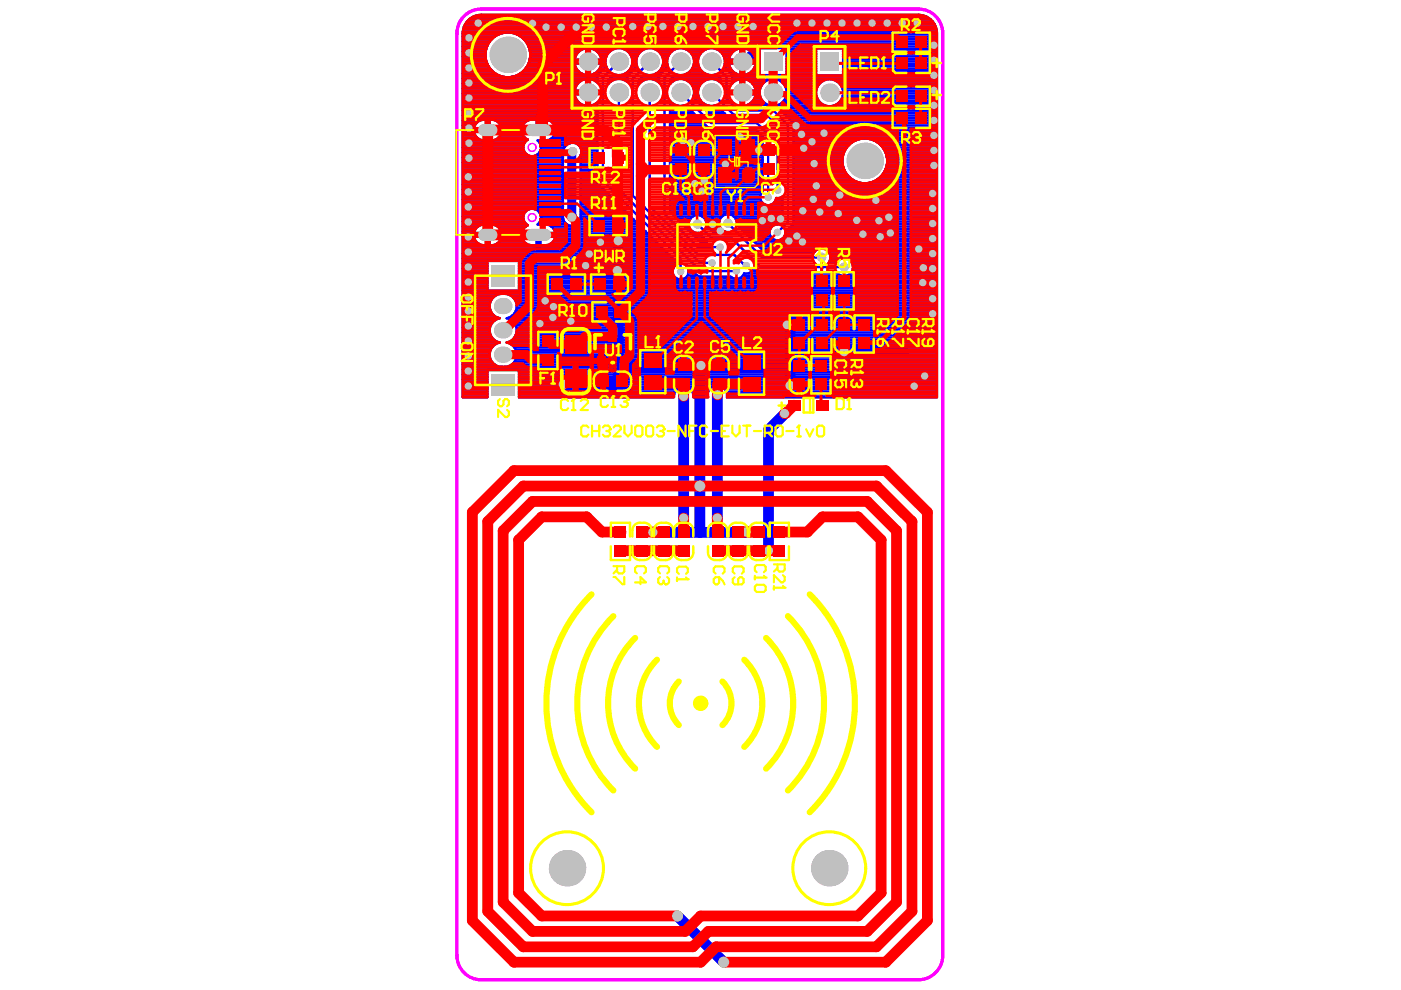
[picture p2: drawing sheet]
<svg xmlns="http://www.w3.org/2000/svg" width="297mm" height="210mm" viewBox="0 0 297 210" stroke-linecap="round" stroke-linejoin="round" font-family="sans-serif">
<path d="M98.1 3.7a5.1 5.1 0 0 1 3.9-1.8h92.7a5.1 5.1 0 0 1 5.2 5.2v195.5a5.1 5.1 0 0 1-5.2 5.1h-92.7a5.1 5.1 0 0 1-5.1-5.1v-195.5a5.1 5.1 0 0 1 1.2-3.4z" fill="none" stroke="#f0f" stroke-width=".65"/>
<g fill="none" stroke="#f0f" stroke-width=".26">
<circle cx="112.8" cy="31.3" r=".84"/>
<circle cx="112.8" cy="46.1" r=".84"/>
</g>
<g fill="none" stroke="#00f" stroke-width=".52">
<path d="M126.2 17.2h.4M126.6 10.9h2.7M126.6 16.5v1M126.7 15.1h.8M127 11.4h1.8M127.1 14.6h.9M127.3 12h1.3M127.4 14h1.1M127.5 12.5h.9M127.6 13h.7M128.5 14.1l-1.5 1.5h-1M129 17v.8"/>
<path d="M132.5 15.6h1M133 16.7v.6M133.3 15.1h.8M135.3 17.2h.9M135.3 17.1v.9M135.8 16.7h3.9M136.3 16.1h3.5M136.7 15.8l-1.4 1.3M139.3 17.2h.4M139.7 16.5v1M125.3 22.4h1.3M142.1 22.4h1.6"/>
<path d="M142.1 21.9h.5M144.3 57.5v.1M106.4 77.8h.5M106.4 62.3h.5"/>
</g>
<path d="M121.4 32.1l-.2 .2" fill="none" stroke="#00f" stroke-width="2"/>
<path d="M131.1 77.5v2.6" fill="none" stroke="#00f" stroke-width="2.3"/>
<circle cx="144.3" cy="19.6" r=".26" fill="#00f"/>
<g fill="none" stroke="#00f" stroke-width=".52">
<path d="M140.4 12h1.2M140.5 14h1.1M140.6 12.5h.9M140.6 13h.8M142.1 17.2h.6M143.3 15.8l-1.2 1.2v.8M145.6 15.6h3.9M145.9 17.2h3.4M146.2 10.9h2.7M146.3 15.1h2.5M146.5 17.7h2.2M146.7 11.4h1.8"/>
<path d="M146.8 14.6h1.6M146.8 18.2h1.5M147 12h1.2M147 14h1.1M147.1 12.5h.9M147.2 19.3h.8M147.2 19.8h.8M147.2 13h.8M151.9 15.8l1 1v.8M152.4 17.2h.5M152.7 10.9h2.8M153.2 11.4h1.8"/>
<path d="M153.5 12h1.2M153.5 14.1l1.4 1.3M153.5 14h1.2M153.7 12.5h.9M153.7 13h.8M154 14.6h.9M154.5 15.1h.8M155.2 16.3v1.4M147.1 20.3h1M147.2 20.8h1M147.7 21.4h.9M148.3 21.9h.8"/>
<path d="M148.8 22.4h1.4M150.9 24.5h3.2M151.3 24.9h3.2M151.4 22.4h.6M162.6 24.4l2.3 2.3M145.7 58.5h2.2M145.8 48.5h.5M145.9 56.9h.4M146 58h1.3M146 57.4h.8M146.3 49.1h.5M146.8 49.6h1.5"/>
<path d="M147.9 50.6h1.5M148.4 51.2h1.5M148.4 51.2h1.6M151 50.6h4.2M151.1 49.1h2.5M154.6 49.2l.1 .2h-3.2M156.1 57.4v.1M157.9 56.3h.3M159.5 57.4h.9M159.8 56.9l.6 .6M163.7 43.3h2.2M164.3 42.8h1.6"/>
<path d="M164.5 42.3h1.4M165.9 46.6l-1 1M146.8 83.1h3.3M147 83.6h3M147 84.1h3M150 83.7v.5h-3M154.1 83.7v.5"/>
</g>
<path d="M148.6 77.5l-.2 .2M167.5 77.5v.1" fill="none" stroke="#00f" stroke-width="2.3"/>
<path d="M150.9 44.1l.2 .2M151.1 47.6l1.6 1.3" fill="none" stroke="#00f" stroke-width=".65"/>
<path d="M157.4 19.6h2.6" fill="none" stroke="#00f" stroke-width="1.3"/>
<path d="M159.2 11.8h.3" fill="none" stroke="#00f" stroke-width="2"/>
<circle cx="167.8" cy="74.6" r="1.14" fill="#00f"/>
<g fill="none" stroke="#00f" stroke-width=".52">
<path d="M98.1 13.5h5.2M98.1 18.8h23.8M98.1 14h5.4M98.1 14.6h5.8M98.1 15.1h6.3M98.1 15.6h6.9M98.1 16.1h8M98.1 16.7h28.5M98.1 17.2h25M98.1 11.4h4.8M98.1 10.9h4.8M98.1 13h5"/>
<path d="M98.1 12h4.8M98.1 12.5h4.9M98.1 10.4h5M98.1 19.3h23.7M98.1 19.8h23.7M98.1 17.7h24.4M98.1 18.2h24M98.1 8.8h5.7M98.1 9.9h5.1M98.1 9.3h5.4M98.1 7.8h6.7M98.1 7.3h7.7"/>
<path d="M98.1 8.3h6.1M98.1 6.7h100.5M98.2 6.2h100.3M98.4 5.7h100M98.6 5.2h99.5M99 4.6h98.8M99.5 4.1h97.8M100.2 3.6h96.3M109.2 16.1h17.5M109.6 7.3h89M110.3 15.6h13M110.5 7.8h88.1"/>
<path d="M111 15.1h11.6M111.1 8.3h87.5M111.4 14.6h10.8M111.5 8.8h87.1M111.8 14h10.2M111.9 9.3h86.7M112.1 13.5h9.7M112.1 9.9h86.5M112.2 13h9.6M112.3 10.4h11.3M112.4 12.5h9.5M112.4 10.9h10.4"/>
<path d="M112.4 12h9.6M112.4 11.4h9.9M125.7 10.4h4.5M126.6 17.5a2.88 2.88 0 0 0-4 .1 2.88 2.88 0 0 0 0 4 2.88 2.88 0 0 0 4 .1v16.7l.2 .5 16.3 16.4v1a1.7 1.7 0 0 0 0 2.5 1.7 1.7 0 0 0 2.4 0 1.7 1.7 0 0 0 0-2.5M127 15.6l-.4 .9M127.5 13.5h.9M128.5 14.1a2.88 2.88 0 0 1 2.4-3.9 2.88 2.88 0 0 1 3.2 3.2 2.88 2.88 0 0 1-3.9 2.4l-1.2 1.2M129 17.2h.7M129.8 16.1h3.3M131.2 13.1l-3.4 3.4v21.9l16.5 16.4v2.7M131.2 19.6v20.6l17.3 17.3h7.6M132.3 10.4h4.4"/>
<path d="M133 17.3a2.88 2.88 0 0 0-4 .5M133.1 10.9h2.8M133.6 11.4h1.8M133.7 14.6h.9M133.9 12h1.2M133.9 14h1.2M134 12.5h.9M134.1 13.5h.8M134.1 13h.8M136.7 15.8a2.88 2.88 0 0 0 3.9-2.4 2.88 2.88 0 0 0-3.2-3.2 2.88 2.88 0 0 0-2.3 3.9l-1.8 1.7-.3 .9h-3.7M137.8 13.1l-3.6 3.6v24.8l14.2 14.2h2.6M137.8 19.6v24.2l10.2 10.2h7.7l2.2 2.3"/>
<path d="M138.8 10.4h4.5M139.1 15.6h1M139.7 10.9h2.7M139.7 17.5a2.88 2.88 0 0 0-4.4 .5M139.8 15.1h.8M140.1 11.4h1.8M140.2 14.6h.9M140.6 13.5h.9M142.1 17.8a2.88 2.88 0 0 1 3.6-.7 2.88 2.88 0 0 1 1.3 3.5l4.3 4.3M142.4 16.7h10.4M142.9 16.1h9.3M143.3 15.8a2.88 2.88 0 0 0 3.9-2.4 2.88 2.88 0 0 0-3.3-3.2 2.88 2.88 0 0 0-2.3 3.9l-1.5 1.5-.4 .9"/>
<path d="M144.3 13.1l-3.4 3.4v28.8l7.1 7.1h4.7M144.3 19.6l6.5 6.5h9.7l2.4 2.4v13.3M145.3 10.4h4.5M147 18.8h1.1M147.1 13.5h.9M150.8 13.1l3.2 3.2v4.6l2.5 2.5h7.4l3.2 3.1v20.5l-2.3 2.3M150.8 19.6l4.8 4.8h7M151.9 10.4h4.4M152.9 17.6a2.88 2.88 0 0 0-4.9 1.4 2.88 2.88 0 0 0 3.9 3.3l2.6 2.6M153.5 14.1a2.88 2.88 0 0 0-2.3-3.9 2.88 2.88 0 0 0-3.2 3.2 2.88 2.88 0 0 0 3.9 2.4M153.7 13.5h.8M154.9 15.4l.3 .9"/>
<path d="M155 15.6h1M155.2 16.1h43.4M155.2 17.7a2.88 2.88 0 0 1 4.5 .2 2.88 2.88 0 0 1-1.1 4.3h4.1a2.88 2.88 0 0 1-.9-4.5 2.88 2.88 0 0 1 4.6 .4 2.88 2.88 0 0 1-1.8 4.3h10.4M155.2 16.7h43.4M155.2 17.2h.6M158.4 10.4h2.6M158.7 15.6h2.3M158.9 17.2h3.5M159.3 10.9h1.7M159.4 15.1h1.6M159.5 17.7h2.3M159.7 11.4h1.3"/>
<path d="M159.8 14.6h1.2M159.9 18.2h1.5M160 12h1M160.1 14h.9M160.1 18.8h1.1M160.2 12.5h.8M160.2 13.5h.8M160.2 19.3h.9M160.3 19.8h.7M160.3 13h.7M161 10.2h5.8v5.7h-5.8zM165.5 17.2h8.9"/>
<path d="M166.1 17.7h7.7M166.4 18.2h7M166.7 18.8h6.5M166.8 19.3h6.2M166.8 19.8h6.2M166.8 13.5h6.2M166.8 14h6.2M166.8 14.6h6.2M166.8 15.1h6.2M166.8 15.6h6.2M166.8 11.4h6.2M166.8 10.9h6.2"/>
<path d="M166.8 13h6.2M166.8 12h6.2M166.8 12.5h6.2M166.8 10.4h6.2M173 10.3h5.8v5.7h-5.8zM177.3 17.2h21.3M178 17.7h20.6M178.4 18.2h20.2M178.6 18.8h20M178.7 19.3h19.9M178.8 19.8h19.8M178.8 13.5h19.8"/>
<path d="M178.8 14h19.8M178.8 14.6h19.8M178.8 15.1h19.8M178.8 15.6h19.8M178.8 11.4h19.8M178.8 10.9h19.8M178.8 13h19.8M178.8 12h19.8M178.8 12.5h19.8M178.8 10.4h19.8M98.1 27.1h2.4M98.1 28.2h2.4"/>
<path d="M98.1 27.6h2.3M98.1 29.7h4.1M98.1 30.3h13.1M98.1 30.8h12.9M98.1 31.3h12.8M98.1 31.8h12.9M98.1 32.9h13.8M98.1 32.3h13.2M98.1 26.1h2.9M98.1 25.5h3.7M98.1 26.6h2.6M98.1 28.7h2.6"/>
<path d="M98.1 35h21.2M98.1 35.5h21.2M98.1 38.6h21.2M98.1 39.1h21.2M98.1 36h21.2M98.1 36.5h21.2M98.1 37.6h21.2M98.1 38.1h21.2M98.1 37h21.2M98.1 33.9h21.2M98.1 33.4h21.2M98.1 21.4h24.3"/>
<path d="M98.1 20.3h23.8M98.1 20.8h24M98.1 21.9h24.8M98.1 23.5h28.5M98.1 22.9h28.5M98.1 22.4h26M98.1 29.2h3.1M98.1 34.4h21.2M98.1 39.7h21.2M98.1 24h28.5M98.1 24.5h28.5M98.1 25h28.5"/>
<path d="M101.1 26a4.1 4.1 0 0 1 4.6 0 2.2 2.2 0 0 1 .5 2.4 2.2 2.2 0 0 1-2 1.4 3.1 3.1 0 0 1-3.5-1.1 2.2 2.2 0 0 1 .4-2.7zM104.6 29.7h7.1M105 25.5h6.9M105.7 29.2h5.6M105.8 26.1h5.4M106.1 28.7h4.8M106.2 26.6h4.6M106.3 28.2h4.3M106.3 27.1h4.3M106.4 27.6h4.2M111.9 29.6a2.2 2.2 0 0 1-1.3-2.5 2.2 2.2 0 0 1 2.2-1.7h2.8a2.2 2.2 0 0 1 2.2 2.2 2.2 2.2 0 0 1-2.2 2.2h-1.6a1.88 1.88 0 0 1 .7 1.5M111.9 29.6a1.88 1.88 0 0 0 0 3.3 1.88 1.88 0 0 0 2.8-1.6"/>
<path d="M113.8 32.9h5.5M114.3 32.3h5M114.4 30.3h12.2M114.6 31.8h4.8M114.6 30.8h5.5M114.7 31.3h4.9M116 29.7h10.6M116.5 25.5h10.1M117.1 29.2h9.5M117.2 26.1h9.4M117.5 28.7h9.1M117.6 26.6h9"/>
<path d="M117.7 28.2h8.9M117.8 27.1h8.8M117.8 27.6h8.8M119.9 31l-.4 .6-.2 .7M120.1 30.8a1.9 1.9 0 0 1 2.4-.2 1.9 1.9 0 0 1 .6 2.3v13.1a1.9 1.9 0 0 1-1.9 1.9 1.9 1.9 0 0 1-1.9-1.9v-13.7M122.7 30.8h3.9M123.1 31.3h3.5M123.1 35h3.5M123.1 35.5h3.5M123.1 38.6h3.6M123.1 39.1h3.8M123.1 36h3.5"/>
<path d="M123.1 36.5h3.5M123.1 37.6h3.5M123.1 38.1h3.5M123.1 37h3.5M123.1 33.9h3.5M123.1 33.4h3.5M123.1 34.4h3.5M123.1 39.7h4.4M123.2 32.9h3.4M123.3 31.8h3.3M123.3 32.3h3.3M142.1 27.1h8.1"/>
<path d="M142.1 28.2h18.8M142.1 27.6h18.3M142.1 29.7h19.6M142.1 30.3h19.6M142.1 30.8h19.6M142.1 31.3h19.6M142.1 31.8h19.6M142.1 32.9h19.6M142.1 32.3h19.6M142.1 26.1h7M142.1 25.5h6.5M142.1 26.6h7.5"/>
<path d="M142.1 28.7h19.3M142.1 35h19.6M142.1 35.5h19.6M142.1 38.6h19.6M142.1 39.1h19.6M142.1 36h19.6M142.1 36.5h19.6M142.1 37.6h19.6M142.1 38.1h19.6M142.1 37h19.6M142.1 33.9h19.6M142.1 33.4h19.6"/>
<path d="M142.1 23.5h4.4M142.1 22.9h3.9M142.1 29.2h19.6M142.1 34.4h19.6M142.1 39.7h19.6M142.1 24h4.9M142.1 24.5h5.4M142.1 25h6M144.9 22.4h.5M149.3 22.9h3.2M149.8 23.5h3.2M150.3 24h3.3"/>
<path d="M159.1 21.9h3.1M159.7 21.4h1.9M160 20.8h1.3M160.2 20.3h.9M164.8 22.6l3.1 3.1 .3 .8v20.5l-.3 .9-1.4 1.3M164.9 26.7v13.6M165.1 22.9h33.5M165.7 23.5h32.9M165.7 21.9h8.4M166.2 24h32.4M166.2 21.4h7.4M166.5 20.8h6.8"/>
<path d="M166.7 24.5h31.9M166.7 20.3h6.4M167.2 25h31.4M167.7 25.5h30.9M168.1 26.1h30.5M168.2 27.1h30.4M168.2 28.2h30.4M168.2 27.6h30.4M168.2 29.7h13.2M168.2 30.3h12.3M168.2 30.8h11.7M168.2 31.3h11.3"/>
<path d="M168.2 31.8h11M168.2 32.9h10.5M168.2 32.3h10.7M168.2 26.6h30.4M168.2 28.7h30.4M168.2 35h10.4M168.2 35.5h10.6M168.2 38.6h13.6M168.2 39.1h30.4M168.2 36h10.8M168.2 36.5h11M168.2 37.6h11.9"/>
<path d="M168.2 38.1h12.5M168.2 37h11.4M168.2 33.9h10.4M168.2 33.4h10.4M168.2 29.2h30.4M168.2 34.4h10.4M168.2 39.7h30.4M176.7 22.4h21.9M177.7 21.9h20.9M178.2 21.4h20.4M178.5 20.8h20.1M178.7 20.3h19.9"/>
<path d="M184.9 38.6h13.7M185.3 29.7h13.3M186 38.1h12.6M186.2 30.3h12.4M186.6 37.6h12M186.8 30.8h11.8M187.1 37h11.5M187.2 31.3h11.4M187.5 36.5h11.1M187.5 31.8h11.1M187.7 36h10.9M187.8 32.3h10.8"/>
<path d="M187.9 35.5h10.7M188 32.9h10.6M188 35h10.6M188.1 33.4h10.5M188.1 34.4h10.5M188.1 33.9h10.5M98.1 50.1h2.4M98.1 49.6h2.3M98.1 50.6h2.5M98.1 51.2h2.8M98.1 51.7h3.4M98.1 45.9h12.8"/>
<path d="M98.1 46.5h12.9M98.1 47h13M98.1 47.5h13.4M98.1 45.4h13M98.1 48.5h2.7M98.1 49.1h2.5M98.1 48h3.2M98.1 44.4h14M98.1 40.2h21.2M98.1 41.2h21.2M98.1 41.8h21.2M98.1 40.7h21.2"/>
<path d="M98.1 42.3h21.2M98.1 42.8h21.2M98.1 43.3h21.2M98.1 43.8h21.2M98.1 59h5.2M98.1 54.8h44.5M98.1 44.9h13.3M98.1 55.3h5.2M98.1 59.5h5.2M98.1 58h5.2M98.1 58.5h5.2M98.1 55.9h5.2"/>
<path d="M98.1 56.9h5.2M98.1 57.4h5.2M98.1 56.4h5.2M98.1 53.3h43M98.1 52.7h42.4M98.1 53.8h43.5M98.1 54.3h44M98.1 52.2h41.9M101.1 48.2a4.1 4.1 0 0 1 4.6 0 2.2 2.2 0 0 1 .5 2.4 2.2 2.2 0 0 1-2 1.4 3.1 3.1 0 0 1-3.5-1.1 2.2 2.2 0 0 1 .4-2.7zM105.3 51.7h6.3M105.5 48h6M105.9 51.2h5.1"/>
<path d="M106 48.5h5M106.2 50.6h4.5M106.3 49.1h4.4M106.4 50.1h4.2M106.4 49.6h4.2M110 59h33.4M110 55.3h33.1M110 59.5h88.6M110 58h32.6M110 58.5h32.9M110 55.9h33.1M110 56.9h32.7"/>
<path d="M110 57.4h32.6M110 56.4h33.1M111.5 44.8a1.88 1.88 0 0 1 2.7 .1 1.88 1.88 0 0 1-.2 2.7 3.2 3.2 0 0 1 3.5 1.1 2.2 2.2 0 0 1-1.9 3.3h-2.8a2.2 2.2 0 0 1-2.2-1.8 2.2 2.2 0 0 1 1.3-2.4 1.88 1.88 0 0 1-.4-3zM113.5 44.4h5.8M114.1 47.5h5.9M114.2 44.9h5.1M114.5 47h5.1M114.6 45.4h4.7M114.7 46.5h4.7M114.7 45.9h4.6M116.7 51.7h22.8M116.9 48h18.9"/>
<path d="M117.3 51.2h21.7M117.4 48.5h19M117.6 50.6h20.8M117.7 49.1h19.2M117.8 50.1h20.1M117.8 49.6h19.6M122.4 47.5h12.9M122.9 47h11.9M123.1 46.5h11.2M123.1 45.9h10.6M123.1 45.4h10.1M123.1 44.4h9.1"/>
<path d="M123.1 40.2h4.9M123.1 41.2h5.9M123.1 41.8h6.4M123.1 40.7h5.4M123.1 42.3h7M123.1 42.8h7.5M123.1 43.3h8M123.1 43.8h8.5M123.1 44.9h9.6M142.1 44.4h23.8M142.1 40.2h19.6M142.1 41.2h19.2"/>
<path d="M142.1 41.8h19.1M142.1 40.7h19.5M142.1 42.3h19.1M142.1 42.8h19.4M142.1 43.3h20M142.1 43.8h23.8M142.1 44.9h23.8M142.6 45.4h23.3M143.1 45.9h3.7M143.7 46.5h2.6M144.2 47h1.9M144.7 47.5h1.3"/>
<path d="M145.2 59h10.3M145.2 48h.9M145.5 56.1l2.2 2.2 .5 .3 6.8 .1a1.7 1.7 0 0 0 2.8-.7 1.7 1.7 0 0 0 2-1.1M147.3 50.1h1.5M147.9 47.5l3.1 3.1M149 45.9h4.1M149.5 46.5h3.2M149.7 47h2.8M149.8 47.7l1.7 1.7M150.1 48h2.5M150.6 48.5h2.3M152.5 47.5h-2.7a1.9 1.9 0 0 0-2-1.9 1.9 1.9 0 0 0-1.8 2 1.9 1.9 0 0 0 2.1 1.8l1.9 1.8"/>
<path d="M154.3 47.3l7.3 7.3h12.6M155.2 50.6l6 6.1h18.5M155.6 45.9h10.3M156 46.5h9.9M156.2 47h9.3M156.2 47.5l5.9 5.9h10.6a1.9 1.9 0 0 1 2.5-.4 1.9 1.9 0 0 1 .7 2.5h1.6a1.9 1.9 0 0 1 2.8-.2 1.9 1.9 0 0 1 0 2.8 1.9 1.9 0 0 1-2.8-.3h-16.3M156.2 47.5h8.7M156.2 47.3a1.9 1.9 0 0 0-1.9-1.9 1.9 1.9 0 0 0-1.8 2.1 1.9 1.9 0 0 0 2.1 1.7M156.7 48h7M156.8 59h41.8M157.2 48.5h6.1M157.5 58.5h21"/>
<path d="M157.8 49.1h5.3M158.3 49.6h4.9M158.7 58h18.9M158.8 50.1h4.6M159.3 50.6h4.5M159.8 51.2h38.8M160.4 51.7h38.2M160.4 57.5l.8 .3M160.9 52.2h37.7M161.4 52.7h12.3M161.9 53.3h10.9M164.9 47.6a1.7 1.7 0 0 0-1.8 1.6 1.7 1.7 0 0 0 1.7 1.8 1.7 1.7 0 0 0 1.7-1.7"/>
<path d="M165.8 50.6h32.8M165.9 46.6v-4.9l-.6 .3h-.7a1.7 1.7 0 0 1-2.5 1.3 1.7 1.7 0 0 1-.4-2.7v-11.6l-1.7-1.8h-9.5l-.6-.3-4.6-4.6a2.88 2.88 0 0 1-3.2-.9v23.5l6.3 6.3M166.3 50.1h32.3M166.5 49.6h32.1M166.7 49.1h31.9M167.2 48.5h31.4M167.7 48h30.9M168.1 47.5h30.5M168.2 45.9h30.4M168.2 46.5h30.4M168.2 47h30.4M168.2 45.4h30.4"/>
<path d="M168.2 44.4h30.4M168.2 40.2h30.4M168.2 41.2h30.4M168.2 41.8h30.4M168.2 40.7h30.4M168.2 42.3h30.4M168.2 42.8h30.4M168.2 43.3h30.4M168.2 43.8h30.4M168.2 44.9h30.4M174.7 52.7h23.9M175.6 53.3h23"/>
<path d="M175.9 55.3h1.7M175.9 53.8h22.7M176.1 54.8h2.4M176.1 54.3h22.5M179.5 54.8h19.1M179.5 58.5h19.1M180.3 55.3h18.3M180.3 58h18.3M180.7 55.9h17.9M180.7 57.4h17.9M180.9 56.9h17.7M180.9 56.4h17.7"/>
<path d="M98.1 61.6h100.5M98.1 76.8h6.2M98.1 78.9h5.2M98.1 79.4h5.2M98.1 77.3h6.8M98.1 79.9h5.2M98.1 72.1h6.7M98.1 72.6h7.7M98.1 71.6h6.2M98.1 73.6h6.2M98.1 74.2h5.9M98.1 73.1h6.7"/>
<path d="M98.1 74.7h5.8M98.1 75.2h5.7M98.1 75.7h5.8M98.1 66.8h6.6M98.1 67.4h7.5M98.1 67.9h6.8M98.1 68.4h6.3M98.1 69.5h5.8M98.1 70h5.7M98.1 68.9h6M98.1 66.3h6.1M98.1 70.5h5.7"/>
<path d="M98.1 61.1h5.2M98.1 62.7h7M98.1 64.2h5.8M98.1 63.2h6.4M98.1 63.7h6M98.1 65.3h5.7M98.1 64.8h5.7M98.1 60.1h5.2M98.1 76.3h5.9M98.1 60.6h5.2M98.1 65.8h5.9M98.1 71h5.9"/>
<path d="M98.1 77.8h100.5M98.1 78.3h100.5M98.1 62.1h100.5M103.3 61.6v-6.3h6.7v6.3M106.4 62.3a2.61 2.61 0 0 0-2.6 2.4 2.61 2.61 0 0 0 2.2 2.8 2.61 2.61 0 0 0-2.2 2.5 2.61 2.61 0 0 0 2.2 2.6 2.61 2.61 0 0 0-2.2 2.8 2.61 2.61 0 0 0 2.6 2.4M106.9 62.3a2.61 2.61 0 0 1 2.7 2.4 2.61 2.61 0 0 1-2.2 2.8 2.61 2.61 0 0 1 2.2 2.5 2.61 2.61 0 0 1-2.2 2.6 2.61 2.61 0 0 1 2.2 2.6M107.5 72.6h91.1M107.8 67.4h90.8M108.3 62.7h90.3M108.4 67.9h90.2M108.5 77.3h90.1M108.5 73.1h90.1"/>
<path d="M108.6 72.1h90M108.7 66.8h89.9M108.9 63.2h89.7M109 68.4h89.6M109 76.8h89.6M109.1 73.6h89.5M109.1 71.6h89.5M109.1 66.3h89.5M109.3 63.7h89.3M109.3 68.9h89.3M109.3 76.3h89.3M109.4 74.2h89.2"/>
<path d="M109.4 71h89.2M109.4 65.8h89.2M109.5 64.2h89.1M109.5 69.5h89.1M109.5 75.7h89.1M109.5 74.7h89.1M109.5 70.5h89.1M109.5 65.3h89.1M109.6 64.8h89M109.6 70h89M109.6 75.2a2.61 2.61 0 0 1-2.7 2.6M109.6 75.2h89"/>
<path d="M110 78.9h88.6M110 79.4h88.6M110 79.9h88.6M110 61.1h88.6M110 60.1h88.6M110 60.6h88.6M98.1 82.5h5.2M98.1 82h5.2M98.1 83.6h5.2M98.1 83.1h5.2M98.1 84.1h5.2M98.1 80.4h5.2"/>
<path d="M98.1 81h5.2M98.1 81.5h5.2M110 82.5h33.5M110 82h34.6M110 83.6h32.9M110 83.1h33.1M110 84.1h32.9M110 80.4h88.6M110 81h88.6M110 81.5h88.6M142.9 84.2h-32.9v-5.7h-6.7v5.7h-5.2v-77.1a3.9 3.9 0 0 1 3.9-3.9h92.7a3.9 3.9 0 0 1 3.9 3.9v77.1h-44.5M142.9 84a2.06 2.06 0 0 1 2.1-2 2.06 2.06 0 0 1 2 2"/>
<path d="M145.3 82h5.7M146.4 82.5h4M150 83.7a2.06 2.06 0 0 1 2.1-2 2.06 2.06 0 0 1 2 2M153.2 82h45.4M153.8 82.5h44.8M154 83.1h44.6M154.1 83.6h44.5M154.1 84.1h44.5"/>
<circle cx="107.7" cy="11.6" r="4.8"/>
<circle cx="124.7" cy="13.1" r="2.88"/>
<circle cx="157.4" cy="13.1" r="2.88"/>
<circle cx="175.9" cy="19.7" r="2.88"/>
<circle cx="183.3" cy="34.1" r="4.8"/>
</g>
<path d="M131.1 51v26.5M131.8 77.5h35.7M148.4 77.7v35.2M167.5 69.2v12.5M167.8 74.6h23.9M131.1 80.1l-1.4 1.3-10.3 .1M145 84v25.8M152.1 83.7v26.1M166.5 87.7l-3.6 3.5v25.6M158.1 112.8l-19.7 .1M143.6 194.2l9.9 9.8" fill="none" stroke="#00f" stroke-width="2.3"/>
<path d="M151.1 44.3v3.3" fill="none" stroke="#00f" stroke-width=".65"/>
<g fill="none" stroke="#00f" stroke-width="1.3">
<path d="M122.1 13.1h5.2M122.1 19.6h2.6M124.7 10.5v5.2M124.7 17v5.2M154.8 13.1h5.2M157.4 10.5v5.2M157.4 17v2.6M100.7 27.6h5.4M103.4 25.4v4.4M110.8 27.6h6.7M114.2 24.7v2.9M100.7 49.8h5.4"/>
<path d="M103.4 47.6v4.4M110.8 49.8h6.7M114.2 49.8v2.8"/>
</g>
<path d="M159.2 11.8l-.9 .9h-.5M121.2 32.3v13.7" fill="none" stroke="#00f" stroke-width="2"/>
<g fill="#c0c0c0">
<circle cx="166.3" cy="87.7" r=".98"/>
<circle cx="179" cy="56.7" r=".98"/>
<circle cx="174.2" cy="54.6" r=".98"/>
<circle cx="167.3" cy="51.1" r=".78"/>
<circle cx="169" cy="50.1" r=".78"/>
<circle cx="151" cy="55.7" r=".78"/>
<circle cx="152.7" cy="52.4" r=".79"/>
<circle cx="153.8" cy="34.8" r=".78"/>
<circle cx="156.9" cy="29" r=".78"/>
<circle cx="158.2" cy="56.3" r=".78"/>
<circle cx="166.9" cy="68.9" r=".92"/>
<circle cx="156.1" cy="57.4" r=".78"/>
<circle cx="144.3" cy="57.6" r=".78"/>
<circle cx="164.8" cy="49.3" r=".79"/>
<circle cx="165.5" cy="46.4" r=".78"/>
<circle cx="163.5" cy="46.3" r=".78"/>
<circle cx="161.6" cy="46.8" r=".79"/>
<circle cx="168.8" cy="26.7" r=".78"/>
<circle cx="170.4" cy="31.4" r=".78"/>
<circle cx="169.9" cy="28.5" r=".78"/>
<circle cx="147.9" cy="47.5" r=".98"/>
<circle cx="131.1" cy="51" r=".98"/>
<circle cx="164.9" cy="40.3" r=".79"/>
<circle cx="162.9" cy="41.8" r=".78"/>
<circle cx="160.9" cy="31.8" r=".78"/>
<circle cx="154.3" cy="47.3" r=".98"/>
<circle cx="152.7" cy="48.9" r=".79"/>
<circle cx="147.3" cy="38.9" r=".78"/>
<circle cx="179" cy="74.6" r=".98"/>
<circle cx="175.9" cy="43.1" r=".78"/>
<circle cx="188.8" cy="49.4" r=".78"/>
<circle cx="194.8" cy="52.8" r=".78"/>
<circle cx="195.6" cy="59.9" r=".79"/>
<circle cx="195.8" cy="56.8" r=".79"/>
<circle cx="188.4" cy="46.1" r=".78"/>
<circle cx="186.4" cy="46.8" r=".79"/>
<circle cx="186.6" cy="50.2" r=".79"/>
<circle cx="151.1" cy="47.6" r=".78"/>
<circle cx="162" cy="44.4" r=".79"/>
<circle cx="196" cy="79.7" r=".79"/>
<circle cx="193.8" cy="81.9" r=".78"/>
<circle cx="127.3" cy="51.4" r=".79"/>
<circle cx="124.9" cy="53.8" r=".78"/>
<circle cx="124.1" cy="56.3" r=".78"/>
<circle cx="117.2" cy="67.3" r=".78"/>
<circle cx="115.6" cy="63.8" r=".78"/>
<circle cx="117.3" cy="65" r=".79"/>
<circle cx="121" cy="68.1" r=".79"/>
<circle cx="114.5" cy="68.6" r=".78"/>
<circle cx="197.7" cy="53.8" r=".78"/>
<circle cx="197.7" cy="60.1" r=".78"/>
<circle cx="197.7" cy="63.3" r=".78"/>
<circle cx="197.7" cy="66.5" r=".78"/>
<circle cx="197.7" cy="41" r=".78"/>
<circle cx="197.7" cy="44.2" r=".78"/>
<circle cx="197.7" cy="47.4" r=".78"/>
<circle cx="197.7" cy="57" r=".78"/>
<circle cx="197.7" cy="50.6" r=".78"/>
<circle cx="198" cy="22.3" r=".79"/>
<circle cx="198" cy="28.7" r=".78"/>
<circle cx="198" cy="31.9" r=".78"/>
<circle cx="198" cy="35.1" r=".78"/>
<circle cx="198" cy="9.6" r=".78"/>
<circle cx="198" cy="12.8" r=".79"/>
<circle cx="198" cy="16" r=".78"/>
<circle cx="198" cy="25.5" r=".79"/>
<circle cx="198" cy="19.2" r=".79"/>
<circle cx="99.3" cy="78.7" r=".79"/>
<circle cx="99.3" cy="65.9" r=".79"/>
<circle cx="99.3" cy="69.1" r=".79"/>
<circle cx="99.3" cy="72.3" r=".79"/>
<circle cx="99.3" cy="81.9" r=".79"/>
<circle cx="99.3" cy="75.5" r=".79"/>
<circle cx="99.3" cy="50.2" r=".79"/>
<circle cx="99.3" cy="56.6" r=".79"/>
<circle cx="99.3" cy="59.8" r=".79"/>
<circle cx="99.3" cy="63" r=".79"/>
<circle cx="99.3" cy="37.5" r=".79"/>
<circle cx="99.3" cy="40.7" r=".79"/>
<circle cx="99.3" cy="43.9" r=".79"/>
<circle cx="99.3" cy="53.4" r=".79"/>
<circle cx="99.3" cy="47.1" r=".79"/>
<circle cx="99.4" cy="20.8" r=".78"/>
<circle cx="99.4" cy="27.1" r=".79"/>
<circle cx="99.4" cy="30.3" r=".79"/>
<circle cx="99.4" cy="33.5" r=".79"/>
<circle cx="99.4" cy="8" r=".78"/>
<circle cx="99.4" cy="11.2" r=".78"/>
<circle cx="99.4" cy="14.4" r=".78"/>
<circle cx="99.4" cy="24" r=".79"/>
<circle cx="99.4" cy="17.6" r=".78"/>
<circle cx="181.7" cy="4.9" r=".78"/>
<circle cx="175.3" cy="4.9" r=".78"/>
<circle cx="172.1" cy="4.9" r=".78"/>
<circle cx="169" cy="4.9" r=".78"/>
<circle cx="194.5" cy="4.9" r=".78"/>
<circle cx="191.3" cy="4.9" r=".78"/>
<circle cx="188.1" cy="4.9" r=".78"/>
<circle cx="178.5" cy="4.9" r=".78"/>
<circle cx="184.9" cy="4.9" r=".78"/>
<circle cx="146.9" cy="5.6" r=".78"/>
<circle cx="140.5" cy="5.6" r=".79"/>
<circle cx="137.3" cy="5.6" r=".78"/>
<circle cx="134.2" cy="5.6" r=".79"/>
<circle cx="159.7" cy="5.6" r=".78"/>
<circle cx="156.5" cy="5.6" r=".79"/>
<circle cx="153.3" cy="5.6" r=".78"/>
<circle cx="143.7" cy="5.6" r=".78"/>
<circle cx="150.1" cy="5.6" r=".79"/>
<circle cx="115.8" cy="5.7" r=".79"/>
<circle cx="101.4" cy="4.9" r=".79"/>
<circle cx="128.5" cy="5.7" r=".78"/>
<circle cx="125.4" cy="5.7" r=".79"/>
<circle cx="122.2" cy="5.7" r=".78"/>
<circle cx="112.9" cy="5" r=".78"/>
<circle cx="119" cy="5.7" r=".78"/>
<circle cx="185.7" cy="42.5" r=".79"/>
<circle cx="172.6" cy="34.7" r=".78"/>
<circle cx="178" cy="41.4" r=".78"/>
<circle cx="173.1" cy="39.4" r=".78"/>
<circle cx="174.7" cy="28.2" r=".78"/>
<circle cx="172.2" cy="30.1" r=".78"/>
<circle cx="144.8" cy="29.9" r=".78"/>
<circle cx="146.5" cy="30.3" r=".78"/>
<circle cx="148.9" cy="40.5" r=".78"/>
<circle cx="149.3" cy="38.3" r=".78"/>
<circle cx="183" cy="49.7" r=".78"/>
<circle cx="181.6" cy="46.7" r=".78"/>
<circle cx="177.7" cy="45.3" r=".78"/>
<circle cx="173.8" cy="45" r=".78"/>
<circle cx="170.2" cy="44.7" r=".78"/>
<circle cx="170.1" cy="51.3" r=".78"/>
<circle cx="172.4" cy="42.3" r=".78"/>
<circle cx="130.9" cy="57.4" r=".98"/>
<circle cx="119.4" cy="81.5" r=".98"/>
<circle cx="148.6" cy="77.5" r=".98"/>
<circle cx="145" cy="109.8" r=".98"/>
<circle cx="153.5" cy="204" r="1.16"/>
<circle cx="143.6" cy="194.2" r="1.16"/>
<circle cx="121.4" cy="32.1" r=".98"/>
<circle cx="121.2" cy="46" r=".98"/>
<circle cx="167.5" cy="81.7" r=".98"/>
<circle cx="162.9" cy="116.8" r=".98"/>
<circle cx="158.1" cy="112.8" r=".98"/>
<circle cx="145" cy="84" r=".98"/>
<circle cx="152.1" cy="83.7" r=".98"/>
<circle cx="152.1" cy="109.8" r=".98"/>
<circle cx="138.4" cy="112.9" r=".98"/>
<circle cx="148.4" cy="103" r="1.16"/>
<circle cx="137.8" cy="13.1" r="1.96"/>
<circle cx="137.8" cy="19.6" r="1.96"/>
<circle cx="163.9" cy="19.6" r="1.96"/>
</g>
<path d="M162 11.1h3.9v3.9h-3.9z" fill-rule="evenodd" fill="#c0c0c0"/>
<path d="M102.6 27.6h1.6M112.8 27.6h2.8" fill="none" stroke="#c0c0c0" stroke-width="2.6"/>
<g fill="#c0c0c0">
<path d="M104.2 79.4h4.9v4.5h-4.9z" fill-rule="evenodd"/>
<path d="M104.2 56.2h4.9v4.5h-4.9z" fill-rule="evenodd"/>
</g>
<path d="M106.4 64.9h.5M106.4 70h.5" fill="none" stroke="#c0c0c0" stroke-width="3.4"/>
<path d="M102.6 49.8h1.6M112.8 49.8h2.8" fill="none" stroke="#c0c0c0" stroke-width="2.6"/>
<g fill="#c0c0c0">
<circle cx="131.2" cy="13.1" r="1.96"/>
<circle cx="131.2" cy="19.6" r="1.96"/>
<circle cx="124.7" cy="13.1" r="1.96"/>
<circle cx="124.7" cy="19.6" r="1.96"/>
<circle cx="157.4" cy="13.1" r="1.96"/>
<circle cx="157.4" cy="19.6" r="1.96"/>
<circle cx="150.8" cy="13.1" r="1.96"/>
<circle cx="150.8" cy="19.6" r="1.96"/>
<circle cx="175.8" cy="184.1" r="3.9"/>
<circle cx="175.9" cy="19.7" r="1.96"/>
</g>
<path d="M173.9 11.2h4v3.9h-4z" fill-rule="evenodd" fill="#c0c0c0"/>
<path d="M106.4 75.2h.5" fill="none" stroke="#c0c0c0" stroke-width="3.4"/>
<g fill="#c0c0c0">
<circle cx="107.7" cy="11.6" r="3.9"/>
<circle cx="120.2" cy="184.1" r="3.9"/>
<circle cx="144.3" cy="13.1" r="1.96"/>
<circle cx="144.3" cy="19.6" r="1.96"/>
<circle cx="183.3" cy="34.1" r="3.9"/>
</g>
<g fill="none" stroke="#f00" stroke-width=".52">
<path d="M126.6 10.9h2.7M126.7 15.1h2.5M126.8 17.7h2.2M127 11.4h1.8M127.1 14.6h1.7M127.2 18.2h1.5M127.3 12h1.3M127.4 14h1.1M127.5 12.5h.9M127.5 19.3h.9M127.5 19.8h.8M127.6 13h.7"/>
<path d="M140.4 12h1.2M140.5 14h1.1M140.6 12.5h.9M140.6 19.3h.8M140.6 19.8h.8M140.6 13h.8M145.6 15.6h3.9M145.9 17.2h3.4M146.2 10.9h2.7M146.3 15.1h2.5M146.5 17.7h2.2M146.7 11.4h1.8"/>
<path d="M146.8 14.6h1.6M146.8 18.2h1.5M147 12h1.2M147 14h1.1M147.1 12.5h.9M147.2 19.3h.8M147.2 19.8h.8M147.2 13h.8M152.7 10.9h2.8M152.9 15.1h2.4M153 17.7h2.2M153.2 11.4h1.8"/>
<path d="M153.3 14.6h1.6M153.4 18.2h1.5M153.5 12h1.2M153.5 14h1.2M153.7 12.5h.9M153.7 19.3h.8M153.7 19.8h.8M153.7 13h.8M113.5 33v1.1M113.5 35.5v3.8M119.8 36.8v2.5M119.8 30.3h1.6"/>
<path d="M119.8 30.8h.3M119.8 34h1.2M126.9 21.4h2M127 33.5h.1M127.3 20.8h1.3M127.5 20.3h.9M129.1 35.6h-2.7l-.6 .7M129.1 31.3h-4.3v2.6M133 31.3h.9M133 35.5h.9M133 35h.9M133 33.4h.9"/>
<path d="M133 32.9h.9M133 33.9h.9M133 31.8h.9M133 32.3h.9M133.9 34.8v2.5M139 27.1l-1.3 1.3M140.4 20.8h1.3M140.5 20.3h1M142.1 37.9h1M142.1 29.7v4.3M146 21.9h3.1M146.5 30.3h.5"/>
<path d="M146.5 31.3h.5M146.5 35.5h.5M146.5 35h.5M146.5 33.4h.5M146.5 32.9h.5M146.5 33.9h.5M146.5 31.8h.5M146.5 32.3h.5M146.5 36.5h.5M146.5 36h.5M146.5 37.6h.5M146.5 37h.5"/>
<path d="M146.5 30.8h.5M146.5 29.7v4.3M146.6 21.4h2M146.9 20.8h1.3M147 29.7v4.3M147.1 20.3h1M151.4 29.7v1M153.1 21.4h2M153.2 31.8v.3M153.4 20.8h1.4M153.6 20.3h1M153.8 31.2l-.5 .5v.3l-1.8 1.8"/>
<path d="M110 55.9h.3M110 56.9h.3M110 56.4h.3M110 57.4h.3M110 58.5h.3M110 58h.3M110 59.5h.3M110 59h.3M112.1 53.4l-1.2 1.1M113.5 40.6v2.6M113.5 43.3v1.1M114.1 58.5h1.9"/>
<path d="M114.1 59.5h1.9M114.1 59h1.9M119.8 40.6v1.3M119.8 47.3v1.4M119.8 48.5h.4M119.8 48h.4M119.8 42h2.6M119.9 47.4l.3 .2M119.9 58.1h.3M126.5 45.7h2.6M127 47.8h.1M129.1 58.1h-3.9v.9"/>
<path d="M133 48.5h.9M133 48h.9M133 46.5h.9M133 45.9h.9M133 49.1h.9M133 47h.9M133 47.5h.9M133 49.6h.9M133.4 58.5h.5M133.4 59.5h.5M133.4 59h.5M143.5 40.8l1.4 1.4"/>
<path d="M144.3 57.6l.1 2.3M144.4 42.3h.5M145.9 56.9h3.8M146 57.4h3.9M146.1 41.8v2.7M146.2 40.2h3.7M146.7 40.7h3.2M147.1 41.2h2.8M147.2 42.3h2.7M147.7 44.5h.1M147.8 47.4l.1 .1M149.9 41.8h-2.7v.6"/>
<path d="M149.9 57.1v.7M151 55.7l.1 .2v4M151.6 53.7v.5M152.7 52.4l.1 .1M152.8 40.9v3.6M154.3 52.7h.5M154.4 52.2h.9M154.4 47.3h-.1M154.4 44.5h.1M158.2 56.3l1.2 1.2v2.4M159.9 56.4l.3 .3M160.6 57.5v.8"/>
<path d="M106.4 77.8h.5M106.4 62.3h.5M108.9 63.2h1.4M109.3 63.7h1M109.5 64.2h.6M110 61.6h.3M110 61.1h.3M110 60.1h.3M110.3 64l-.7 .8M110.8 77.1l.3 .3M112.9 73.9l.4 .3M113.6 66.1l-4 4"/>
<path d="M114.1 61.6h1.9M114.1 61.1h1.9M114.1 60.1h1.9M114.1 62.1h1.9M114.1 62.7h4.4M116 62.4h2.2M125.3 77.8h.3M125.3 77.3h.3M125.3 78.3h.3M125.3 79.4h.5M125.3 78.9h.5M125.3 79.9h.5"/>
<path d="M125.3 75.2h.3M125.3 74.7h.3M125.3 75.7h.3M125.5 68.3h.7M125.6 78.5h3.7M125.6 74.6h3.7M126.5 68.6l.8 .9M128.1 73.3h-2.8v2.6M129.9 62.4h2.6l-1.3 1.3zM130.1 62.7h2.2M130.5 76.6v2.1h-.5M130.7 63.2h1"/>
<path d="M131.6 73.3v1.3h-1.1M133.4 61.1h.4M133.4 60.1h.5M133.9 61l-.5 .6M134.2 77.3v2.5M135.6 74.1h4M141.2 77.8h1.6M141.2 77.3h1.6M141.2 78.3h1.6M141.2 78.9h1.6M141.2 76.8h1.6M141.2 78.9v.3h1.6"/>
<path d="M141.3 75.7h1.5M146.1 62.1h.5M147.1 79.3v.2M147.5 69.5h2.4M148.1 68.9h1.3M151.1 62.1h3.3M156.1 62.1h3.4M158.9 76.8h.4M125.3 82h.5M125.3 82.5h.5M125.3 81h.5M125.3 80.4h.5"/>
<path d="M130 83h4M141.2 83.3h1.6M142.9 83.5v.5M147 84.2h3.2M147 84.1h3.1M147 83.5v.5M147 83.6h3.1M147.1 82h3M147.1 82.5h3M147.1 81h3M147.1 83.1h3M154.2 83.5h.5"/>
<path d="M156.5 83.5v.3"/>
</g>
<path d="M136.5 36.6l-.7 .7M138.2 25.2l-2.4 2.4M121.2 46l.9 .9M106.7 70h.2M116.2 72.3l.7 .7M122.1 73h.3M132.4 79.8l-.3 .3" fill="none" stroke="#f00" stroke-width="2"/>
<path d="M115.1 30.3l.1 .1h1.5M130.9 31.5v2h1.9M144.3 30v1.8h-1.9M147.3 35.8h1.9v1.9M153.8 37.8v.3M116.7 47h-1.5l-.1 .1v2.1M130.9 45.9v1.9h1.9M122.1 77.6v2.6M127.9 78.9v1.9h-1.9M152.5 77.4h1.9" fill="none" stroke="#f00" stroke-width="1.3"/>
<path d="M121.4 32.1l-.4 .3" fill="none" stroke="#f00" stroke-width="1.4"/>
<path d="M130.9 57.4l.3 .3M130.9 47.8l.1 .1M148.6 77.5h.1" fill="none" stroke="#f00" stroke-width="2.3"/>
<path d="M144.8 29.9v1.5l-.4 .4M147.5 34.9h.8l1.1 1.1M149.4 45.4l.1 .6M151.1 47.6l1.5 1.3h.4l.6 .7" fill="none" stroke="#f00" stroke-width=".65"/>
<path d="M152.1 83.7h-.2" fill="none" stroke="#f00" stroke-width="1.6"/>
<circle cx="158.2" cy="56.3" r=".26" fill="#f00"/>
<path d="M156.1 35h1M156.1 35.5h.5M156.4 35.7v2.1l-.3 .2M160.3 35.8l-1.6 1.6v.7h-.9M156 54.8h1.4M156.1 57.4v2.5M158.5 40.3l-2.4 2.4v1.8M158.6 41.8l-.8 .9v1.8M159.4 59.9h.1M164.8 51l-1.9 1.9M164.8 40.3h.1" fill="none" stroke="#f00" stroke-width=".52"/>
<path d="M159.5 43.6v.9M161.6 49.3l-.3 .3" fill="none" stroke="#f00" stroke-width=".65"/>
<path d="M160 19.6h-2.6v2.6M156.6 31.2h2.1M158.7 31.2v2.4M158.7 31.2l.5 .6M158.7 31.2l-.8 .8v.8" fill="none" stroke="#f00" stroke-width="1.3"/>
<circle cx="162.9" cy="35.8" r=".26" fill="#f00"/>
<path d="M163.9 19.6l.4 .4M162.9 30v1.8h2" fill="none" stroke="#f00" stroke-width="1.3"/>
<path d="M162 15.9v1.5M165.8 15.9v1.5M165.1 29.7v4.3M165.8 21.8v.8M167.3 79.3v.3M167.3 74.9h.9v.5h-.9M170.7 74.9v.5M168.9 83.9h1.7v.3" fill="none" stroke="#f00" stroke-width=".52"/>
<path d="M169.5 72.8h.1" fill="none" stroke="#f00" stroke-width=".65"/>
<circle cx="169.5" cy="72.8" r=".33" fill="#f00"/>
<path d="M169.5 67v1.8h-1.9" fill="none" stroke="#f00" stroke-width="1.3"/>
<path d="M169.7 9.5l-2.9 2.9M167.3 66.7v4M171.9 78.7v.9M171.9 75.4h4.3M172.1 61.5v.3M172.1 72v2.9M173.4 66.7h-1.3v1.9M174.3 72.8h.1M176.2 79.3v.3M171.9 83.6h.9v.3h-.6v.3M176.2 83.6h-.9v.3" fill="none" stroke="#f00" stroke-width=".52"/>
<path d="M169.5 68.8l-.1 .1" fill="none" stroke="#f00" stroke-width="2.3"/>
<path d="M170.4 31.4l-.4 .4" fill="none" stroke="#f00" stroke-width="2"/>
<path d="M174.6 68.4l-1.2 1.3h-.8M174.1 85.5l.6 .7" fill="none" stroke="#f00" stroke-width=".65"/>
<circle cx="174.6" cy="63.3" r=".33" fill="#f00"/>
<path d="M178.8 10.3v1.9M178.8 14.7v1.3M172.9 56v1.6h-.8M175.4 56v1.6M180.6 57.6h.5M179 68.8l-1 1h-.7M180.1 66.7h.9M181.1 61.5v.3M185.4 66.7v4M185.4 70.5h1.2M186.4 74h-1v.9" fill="none" stroke="#f00" stroke-width=".52"/>
<path d="M174.2 59.6l.1 .1M179 56.7v3" fill="none" stroke="#f00" stroke-width=".65"/>
<path d="M179 72.8v1.8" fill="none" stroke="#f00" stroke-width="1.3"/>
<path d="M179 73.2v1.4" fill="none" stroke="#f00" stroke-width="2.3"/>
<path d="M183.2 72.6h3.2" fill="none" stroke="#f00" stroke-width=".98"/>
<circle cx="183.2" cy="68.8" r=".26" fill="#f00"/>
<g fill="none" stroke="#f00" stroke-width=".52">
<path d="M125.7 10.4h4.5M126 15.6h3.9M126.2 17.2h3.5M127.4 18.8h1.1M127.5 13.5h.9M132.3 10.4h4.4M132.5 15.6h3.9M132.8 17.2h3.4M133.1 10.9h2.8M133.3 15.1h2.4M133.4 17.7h2.2M133.6 11.4h1.8"/>
<path d="M133.7 14.6h1.6M133.7 18.2h1.5M133.9 12h1.2M133.9 14h1.2M134 12.5h.9M134.1 19.3h.8M134.1 19.8h.8M134.1 13h.8M139.7 10.9h2.7M139.8 15.1h2.5M139.9 17.7h2.2M140.1 11.4h1.8"/>
<path d="M140.2 14.6h1.6M140.3 18.2h1.5M140.5 18.8h1M140.6 13.5h.9M147 18.8h1.1M147.1 13.5h.9M153.6 18.8h1M153.7 13.5h.8M166.8 12.4v3.5M173 10.3v5.7M189.1 9.5v1.6M189.1 11.3v.9"/>
<path d="M189.1 14.7v.9M193.1 18.2h4.2v4.4h-.9v.3h.9v4.4h-4M193.1 11.1h.8M193.1 6.8h4.2v4.3h-.9M193.1 11.3h.8M196.4 11.3h.9v4.3h-4.2M198.6 7.1v77.1M98.1 27.1h2.4M98.1 27.6h2.3M98.1 28.2h2.4M102.6 29.8h1.6M102.6 25.4h1.6"/>
<path d="M104.6 29.7h7.1M105 25.5h6.9M105.8 26.1h5.4M106.1 28.7h4.8M106.2 26.6h4.6M106.3 28.2h4.3M106.3 27.1h4.3M106.4 27.6h4.2M112.8 25.4h2.8M113.5 34.2v1.3M113.5 39.3v1.3M117.5 28.7h2.3v2"/>
<path d="M119.8 39.3v1.3M122.1 33.9h2.7M122.7 30.8h11.2M122.8 33.4h2M123.1 31.3h1.7M123.2 32.9h1.6M123.3 31.8h1.5M123.3 32.3h1.5M125.3 22.4h5.3M125.5 36.5h8.4M126.1 36h7.8M126.4 21.9h3.1"/>
<path d="M127 33.5l-2.1 2M129.1 31.3h3.9v4.3h-3.9M131.8 22.4h5.3M133 21.9h3M133 34.4h.9M133.5 21.4h2M133.8 20.8h1.4M133.9 27.6v7.2M133.9 37.3v23.7M134 20.3h1M137.7 33.9h4.4M137.7 33.4h4.4"/>
<path d="M137.7 32.9h4.4M137.7 32.3h4.4M137.7 31.8h4.4M137.7 28.4v5.6M137.7 38.1v23.7M137.7 30.8h4.4M137.7 30.3h4.4M137.7 31.3h4.4M137.8 34.1h4.3M137.9 37.9h4.2M140 21.4h2M143.1 37.9v2.1"/>
<path d="M144.3 36.7v3.3M145.6 39.7h4.3M146.5 34.4h.5M146.5 34v3.9M147 34v3.9M149.9 39.4v3M151.5 28.6v2.1M151.5 33.8v5.2l-.4 .4v5.1M153.1 33.8l-.4 .5v.3M153.8 39.9l-1 1M156.1 28.6v5.2M156.1 34.6v3.4"/>
<path d="M156.4 28.6v5.2M159.9 34.6h-2.4l-1.1 1.1M165.1 34v3.9M165.2 23.9l-2.6 2.6M187.5 36.5h2.8M187.5 31.8h2.8M187.7 36h2.6M187.8 32.3h2.5M187.9 35.5h2.4M188 32.9h2.3M188 35h2.3M188.1 33.4h2.2"/>
<path d="M188.1 34.4h2.2M188.1 33.9h2.2M189.1 26.7v.6h1.2v39.5M189.1 20.9v1.7M189.1 22.9v.6M193.1 22.6h.8v.3h-.8M193.1 27.3v40.1M98.1 49.6h2.3M102.6 52h1.6M102.6 47.6h1.6M105.3 51.7h6.3M105.5 48h6"/>
<path d="M105.9 51.2h5.1M106 48.5h5M106.2 50.6h4.5M106.3 49.1h4.4M106.4 49.6h4.2M110 55.3v6.3h-6.7M110 55.3h.4M110.3 55.8v8.2M112.8 52h2.8M114.1 56.6v8.2M114.2 56.6h5.2M116.7 51.7h3.1"/>
<path d="M117.3 51.2h2.9M117.5 48.7h2.3M117.6 50.6h2.6M117.7 49.1h2.5M117.8 49.6h2.4M119.9 58.1h-3.9v4.3M120.2 47.6v3.7l-1.5 1.5h-5.3M122 54.8h11.9M122.5 54.3h11.4M123 53.8h10.9M123.1 42.3h10.8M123.4 53.4l-2.6 2.6"/>
<path d="M123.5 53.3h10.4M123.7 42.8h10.2M123.8 52.7h10.1M123.9 46.4l.9 .9v2.7h4.3M123.9 52.2h10M124 46.9v5.2M124 49.6h.8M124 50.6h9.9M124 51.2h9.9M124 51.7h9.9M124 49.1h.8M124 48h.8"/>
<path d="M124 48.5h.8M124 47h.5M124 47.5h.8M124.2 58.1v.9h1M124.2 58.5h1M124.2 43.3h9.7M124.7 43.8h9.2M125.2 44.4h8.7M126.3 45.4h7.6M129.1 45.7h3.9v4.3M129.1 58.1h4.3v3.5M143.1 43.6v1.8"/>
<path d="M143.1 59v1.8M147.7 59.9v7.7M147.8 44.5v2.9M149.4 59.9v7.4M152.8 52.5v7.4M154.4 44.5v2.8M154.4 54.8v5.1M163.1 49.3l-1.6 1.6M164.8 49.3l-2.8 2.8M172.1 57.6v3.9M181.1 57.6v3.9M103.3 78.5h6.7v5.7"/>
<path d="M107.5 72.6h6.5M108.3 62.7h2M108.5 77.3h2.5M108.5 73.1h5.5M108.6 72.1h5.4M108.7 77.1h2.1M108.7 73.3h2.9M109.1 71.6h4.9M109.5 70.5h4.5M110 60.6h.3M110 78.9h8.9M110 79.4h8.9"/>
<path d="M110 79.9h8.9M112.7 73.6h1.3M113.2 74.2h.8M113.3 74.2h.7M114 70.2h4.3v.9M114.1 60.6h1.9M114.1 63.7h5.4M114.1 63.2h4.9M114.1 64.2h5.9M118.2 62.4l1.8 1.8M118.3 77.3h.6M118.3 77.8h.6"/>
<path d="M118.3 78.3h.6M118.3 75.2h.6M118.3 75.7h.6M118.3 70.5h.6M118.9 75.9v-1h-.6v3.5h-4.3v-.4h-1.5M124 69.5h3.3M125.3 77.3v5.8h10.3M125.3 74.2h6.3M125.3 73.6h6.3M125.5 64.6v3.7M125.6 74.6v3.9M128.1 73.3h3.5"/>
<path d="M129.3 74.6v3.9M129.3 77.3h1.2M129.3 77.8h1.2M129.3 78.3h1.2M129.3 75.2h1.2M129.3 75.7h1.2M129.3 76.8h1.2M129.3 74.7h1.2M130 78.7h-4.2v4.3h4.2M130.5 74.6v1.4M133.4 60.6h.5M134.2 66.1l.6 .6"/>
<path d="M134.2 79.9h1.4M134.2 77.8h1.4M134.2 78.9h1.4M134.2 78.3h1.4M134.2 79.4h1.4M134.3 77.3h1.3M134.8 76.8h.8M134.8 76.7l-.6 .6M135.2 76.3h.4M135.4 68.1v7.3M135.4 73.6h4.6M135.4 72.1h6.2"/>
<path d="M135.4 71.6h6.7M135.4 73.1h5.1M135.4 72.6h5.7M135.6 74.1v4.6M135.6 78.9v4.6h5.6M138.4 76.5h.4M141.2 76.3h1.6M141.2 75.8v2.9M142.8 75.3v3.9M146.6 62v5.1M147.1 75.3v4M147.1 79.5v4"/>
<path d="M147.1 77.3h3.2M147.1 77.8h3.2M147.1 78.9h3.2M147.1 78.3h3.2M147.1 79.4h3.2M147.1 79.9h3.2M147.1 76.8h3.2M150.3 79.3v1.2M154.7 75.3v4M154.7 77.3h1.8M154.7 77.8h1.8M154.7 78.9h1.8"/>
<path d="M154.7 78.3h1.8M154.7 76.8h1.8M154.7 79.4h1.8M156.5 76.1v2.9M162.1 74.4v4.6M162.1 79.3v4.5h-5.6M167.3 70.7v4.2M167.3 75.4v3.9M167.3 79.6v4M171.9 75.4v.9M171.9 79.6v4M172.1 61.8v4h1.3v.9"/>
<path d="M175.9 65.8v.9M176.2 75.4v3.9M176.2 79.6v4M177.8 65.8v.9M179 63.3v5.5M181.1 61.8v4h-1v.9M185.4 71h.7M185.4 70.7v.5h.5M110 82.5h8.9M110 82h8.9M110 83.1h8.9M110 80.4h8.9"/>
<path d="M110 81h8.9M125.3 81.5h.5M134 80.8v2.2M134 82.5h1.6M134 82h1.6M134 81h1.6M134.1 80.4h1.5M147.1 81.5h3M147.1 80.4h3.2M150.1 81.7v2M154.2 83.6h2.3M154.7 83.5h1.8"/>
</g>
<path d="M175.9 13.1l.3 .3M190.5 19.7l.7 .7M195.2 8.9v4.5M149.4 36v9.4M157.7 28l1 .9v2.3M195.2 20.4v4.7M174.2 54.6v5M122.1 60.2h5.2M169.5 72.8v4.7M174.6 63.3v5.1M174.1 81.5v4" fill="none" stroke="#f00" stroke-width=".65"/>
<path d="M163.9 13.1v9.5M135.8 27.6v34.2M135.8 34.8l.6 .6M112.2 55.8v9M120.4 45.2l.8 .8M122.1 46.9v5.2M106.7 75.2h4.9l.9 .9M116 76.1l.2 .2M127.6 66.1l.2 .2v1l2.1 2.1M131.5 66.1l2 2v7.3l-1.1 1.2v3.2M132.4 76.5h.1M132.1 80.1v.5l-.3 .2" fill="none" stroke="#f00" stroke-width="2"/>
<path d="M191.7 25.6v41.8M118.1 60.2v.1M131.5 66.1h.1" fill="none" stroke="#f00" stroke-width=".98"/>
<path d="M116.7 45h.1M120.2 45l.2 .2" fill="none" stroke="#f00" stroke-width="1.4"/>
<g fill="none" stroke="#f00" stroke-width="2.3">
<path d="M115.1 13.8v13.6l-.6 .2M103.4 27.6h10.8M130.9 30.3v17.5M131 47.9l.1 3.1M131.2 57.7l.1 2.5M127.5 76.6l.3 .3 .1 3.9M152.5 77.4l-7.5 .1M122.1 80.8v-.6l-.9 .8M152.1 81.4h.1M152.2 81.7v2M159 81.1l-.3 .3M168.3 85.9h.1"/>
<path d="M169.5 81.5h-1.7l-.3 .2M100.1 108.6v86.6M106.7 112.5v78.8M110 114.5v74.8M131.5 112.8h.2M152.1 109.8v3M152.7 116.8h3.8M158.1 112.8h.9M190.1 112.5v78.8"/>
</g>
<g fill="none" stroke="#f00" stroke-width="1.3">
<path d="M127.3 19.6h-2.6v2.6M157.4 13.1h2.6M157.4 10.5v5.2M157.4 17v2.6M190.2 7.9l1 1M103.4 25.4v2.2h2.7M110.8 27.6h6.7M114.2 24.7v2.9M114.5 27.6l.6 .6v2.1M130.9 33.5v1.9M153.8 34.8v2.3M158.7 28.9v2.3"/>
<path d="M130.9 47.8v1.9M131.3 58.3v3.9M125.9 76.6h1.6M127.5 74.9v3.3M131.3 60.2h1.8M145 77.4h1.9M152.5 75.6v1.8h-1.9M122.1 80.2v2.6M127.9 80.8v1.9M167.6 81.5h1.9v1.8"/>
</g>
<path d="M138.4 81.1l.2 .1" fill="none" stroke="#f00" stroke-width="1.6"/>
<circle cx="145" cy="77.4" r="1.14" fill="#f00"/>
<g fill="none" stroke="#f00" stroke-width="2.3">
<path d="M148.7 6.8h-26.6l-7 7M103.4 27.6v22.2h10.8M114.9 27.6h13.2l2.8 2.7M145 77.5h3.6M166.9 68.9h2.5M121.2 81h-1.3l-.5 .5M122.1 80.8h5.8M138.6 81.2h6.2M145 81.4v2.6M152.2 81.4h6.5M168.3 85.9l-1.7 1.8h-.3M100.1 108.6l8.9-8.8h78.8l8.8 8.8v86.6l-8.8 8.8h-34.3"/>
<path d="M106.7 112.5l6.2-6.2h71l6.2 6.2M131.5 112.8h-3.9l-3.2-3.2h-9.5l-4.9 4.9M131.5 116.8h13.5M136.1 112.8h4.6M138.4 112.9h2.3M145 109.8v2.9M156.5 116.8h8.7M160.8 112.8h-4.3M165.2 112.8h6l3.2-3.2h7.5l4.9 4.9v74.8l-4.9 4.9h-33.4l-3.2 3.3h-32.4l-6.2-6.2M110 189.3l4.9 4.9h28.7M190.1 191.3l-6.2 6.2h-33.7l-3.3 3.2h-36l-7.5-7.5v-82.6l7.5-7.6h74.9l7.6 7.6v82.6l-7.6 7.5h-34l-3.3 3.3h-39.5l-8.9-8.8"/>
</g>
<g fill="none" stroke="#f00" stroke-width=".52">
<path d="M98.1 19.3h23.7M98.1 19.8h23.7M98.1 14.6h5.8M98.1 14h5.4M98.1 15.1h6.3M98.1 17.7h24.4M98.1 18.2h24M98.1 15.6h6.9M98.1 17.2h25M98.1 12.5h4.9M98.1 13h5M98.1 11.4h4.8"/>
<path d="M98.1 10.9h4.8M98.1 12h4.8M98.1 10.4h5M98.1 9.3h5.4M98.1 8.8h5.7M98.1 9.9h5.1M98.1 7.3h7.7M98.1 7.8h6.7M98.1 13.5h5.2M98.1 18.8h23.8M98.1 8.3h6.1M98.1 16.1h8"/>
<path d="M98.1 16.7h63.9M98.1 6.7h69.9M98.2 6.2h100.3M98.4 5.7h100M98.6 5.2h99.5M99 4.6h98.8M99.5 4.1h97.8M100.2 3.6h96.3M109.2 16.1h52.8M109.6 7.3h57.9M110.3 15.6h13M110.5 7.8h56.5"/>
<path d="M111 15.1h11.6M111.1 8.3h55.4M111.4 14.6h10.8M111.5 8.8h54.5M111.8 14h10.2M111.9 9.3h53.5M112.1 13.5h9.7M112.1 9.9h52.8M112.2 13h9.6M112.3 10.4h11.3M112.4 12.5h9.5M112.4 10.9h10.4"/>
<path d="M112.4 12h9.6M112.4 11.4h9.9M134 18.8h1M134.1 13.5h.8M138.8 10.4h4.5M139.1 15.6h3.9M139.3 17.2h3.4M145.3 10.4h4.5M151.9 10.4h4.4M152.2 15.6h3.8M152.4 17.2h3.4M158.4 10.4h2.6"/>
<path d="M158.7 15.6h2.3M158.9 17.2h3.1M159.3 10.9h1.7M159.4 15.1h1.6M159.5 17.7h2.3M159.7 11.4h1.3M159.8 14.6h1.2M159.9 18.2h1.5M160 12h1M160.1 14h.9M160.1 18.8h1.1M160.2 12.5h.8"/>
<path d="M160.2 13.5h.8M160.2 19.3h.9M160.3 19.8h.7M160.3 13h.7M162 17.4a2.87 2.87 0 0 0 0 4.3M165.8 17.4l.4 .5a.75 .75 0 0 0 .9 .6l5.2 5h16.8M165.8 15.9h1M165.8 17.2h8.6M165.8 16.1h32.8M165.8 16.7h32.8M166.1 17.7h7.7M166.4 18.2h7"/>
<path d="M166.8 14.6h6.2M166.8 14h6.2M166.8 15.1h6.2M166.8 15.6h6.2M166.8 12.5h6.2M166.8 13h6.2M166.8 13.5h6.2M167.3 12h5.7M167.5 18.8h5.7M167.8 11.4h5.2M168 19.3h5M168.3 10.9h4.7"/>
<path d="M168.6 19.8h4.4M168.8 10.4h4.2M169.3 9.9h19.8M169.7 9.5h19.4M173 16h5.8M173 10.3h5.8M177.3 17.2h21.3M178 17.7h20.6M178.4 18.2h20.2M178.8 15.1h10.3M178.8 15.6h19.8M178.8 11.4h10.3"/>
<path d="M178.8 10.9h10.3M178.8 12h10.3M178.8 10.4h10.3M178.8 14.7h10.3M178.8 12.2h10.3M189.1 18.4h-10.6a2.88 2.88 0 0 0-4.4-1 2.88 2.88 0 0 0 0 4.5 2.88 2.88 0 0 0 4.4-1h10.6M189.1 11.1h4M189.1 11.3h4M191.2 6.7h7.4M193.1 6.8h-1.8l-.5-.4-.6-.1-21.4 .1-.8 .4-3.4 3.4h-3.6v5.7h1M197.3 19.3h1.3M197.3 19.8h1.3"/>
<path d="M197.3 14.6h1.3M197.3 14h1.3M197.3 15.1h1.3M197.3 12.5h1.3M197.3 13h1.3M197.3 11.4h1.3M197.3 10.9h1.3M197.3 12h1.3M197.3 10.4h1.3M197.3 9.3h1.3M197.3 8.8h1.3M197.3 9.9h1.3"/>
<path d="M197.3 7.3h1.3M197.3 7.8h1.3M197.3 13.5h1.3M197.3 18.8h1.3M197.3 8.3h1.3M198.6 7.1a3.9 3.9 0 0 0-3.9-3.9h-92.7a3.9 3.9 0 0 0-3.9 3.9v77.1h5.2v-5.7M98.1 38.1h15.4M98.1 38.6h15.4M98.1 39.1h15.4M98.1 33.9h15.4M98.1 29.7h4.1M98.1 20.3h23.8"/>
<path d="M98.1 21.4h24.3M98.1 20.8h24M98.1 21.9h24.8M98.1 22.4h26M98.1 35.5h15.4M98.1 35h15.4M98.1 36.5h15.4M98.1 36h15.4M98.1 37.6h15.4M98.1 37h15.4M98.1 31.3h12.8M98.1 31.8h12.9"/>
<path d="M98.1 32.3h13.2M98.1 32.9h13.8M98.1 30.3h13.1M98.1 30.8h12.9M98.1 33.4h15.4M98.1 24.5h38.1M98.1 25h37.6M98.1 23.5h39.3M98.1 22.9h62.7M98.1 25.5h3.7M98.1 26.6h2.6M98.1 26.1h2.9"/>
<path d="M98.1 28.7h2.6M98.1 29.2h3.1M98.1 34.4h15.4M98.1 24h38.6M98.1 39.7h15.4M102.6 25.4a2.2 2.2 0 0 0-2.2 2.2 2.2 2.2 0 0 0 2.2 2.2M104.2 25.4a2.2 2.2 0 0 1 2.2 2.2 2.2 2.2 0 0 1-2.2 2.2M105.7 29.2h5.6M111.9 29.6a1.88 1.88 0 0 0-.8 2.5 1.88 1.88 0 0 0 2.4 .9M112.8 25.4a2.2 2.2 0 0 0-2.2 1.7 2.2 2.2 0 0 0 1.3 2.5M115.6 25.4a2.2 2.2 0 0 1 1.9 3.3M116.5 25.5h18.6"/>
<path d="M116.7 35.5h8.2M117.2 26.1h17.4M117.5 28.7h16.4M117.6 26.6h16.6M117.7 28.2h16.2M117.8 27.1h16.2M117.8 27.6h16.1M119.8 38.1h14.1M119.8 38.6h14.1M119.8 39.1h14.1M119.8 29.7h14.1M119.8 37.6h14.1"/>
<path d="M119.8 37h14.1M119.8 29.2h14.1M119.8 39.7h14.1M120.1 30.8a1.9 1.9 0 0 1 3.1 .8 1.9 1.9 0 0 1-2.1 2.4M121.4 30.3h12.5M124.8 33.9l-.3 .4h-4.7M125.8 36.3l-.9 .3h-5.1M137.7 38.6h5.4M137.7 39.1h5.4M137.7 29.7h13.8M137.7 28.7h13.8M137.7 29.2h13.8"/>
<path d="M137.7 39.7h5.4M137.7 38.1h5.4M137.9 28.2h52.4M138.4 22.4h5.3M138.4 27.6h51.9M138.9 27.1h50.2M139.5 21.9h3.1M143.1 40l.4 .8M144.3 40l1.8 1.8M144.9 22.4h5.3M145.5 38.1h4.8M145.5 38.6h4.7"/>
<path d="M145.5 39.1h4.4M146.5 37.9h-1v1.6l1.4 1.4 .3 .9M147 37.9h3.3v.6M149.5 31.8h3.7M150.3 38.6l-.4 .8zM151.4 22.4h5.4M151.5 28.6h4.6M152.6 21.9h3M152.7 34.6h3.4M152.7 34.4h8.1M153 33.9h7.8M153.1 33.8h3"/>
<path d="M156.4 28.6h4.6v1.1h20.4M156.4 33.8h4.6M157.8 38.1l-1.8 1.8h-2.2M158 22.4h3.4M159.1 21.9h2.8M159.7 21.4h1.9M160 20.8h1.3M160.2 20.3h.9M160.3 35.8h2.6M160.8 34v.6l-.8 .1M160.8 33.7h.2M161 38.6h20.8"/>
<path d="M161 38.1h19.7M161 28.7h29.3M161 29.2h29.3M162 21.8l-1.5 1.5h-22.7l-.9 .5-2.4 2.4-.5 .6-.1 .8M162.5 26.6h8.7M162.6 26.5l-.6 .4-.7 .2h-22.3M163.1 26.1h7.3M163.6 25.5h6.3M164.1 25h5.3M164.6 24.5h4.2M165.1 37.9h-4.1v.7l-.5 .5h3.2a1.7 1.7 0 0 1 2.8 .8 1.7 1.7 0 0 1-1.9 2.1 1.7 1.7 0 0 1-1.2 1.4 1.7 1.7 0 0 1-1.8-.4h-.8v3.7h-2.6M165.1 33.9h13.5"/>
<path d="M165.1 35.5h13.7M165.1 35h13.5M165.1 36.5h14.1M165.1 36h13.9M165.1 37.6h15M165.1 37h14.5M165.1 31.3h14.4M165.1 31.8h14.1M165.1 32.3h13.8M165.1 32.9h13.6M165.1 30.3h15.4M165.1 30.8h14.8"/>
<path d="M165.1 33.4h13.5M165.1 34.4h13.5M165.2 24h3.1M165.6 23.5h2.2M165.7 22.9h1.6M165.8 22.6l-.2 .7-.4 .6M165.8 21.9h.4M165.8 22.4h.9M166 21.6l4.5 4.6 .8 .4 17.8 .1M166.1 39.1h24.2M166.5 39.7h23.8M169.1 20.3h4"/>
<path d="M169.6 20.8h3.7M170.1 21.4h3.5M170.7 21.9h3.4M171.2 22.4h3.8M171.7 22.9h17.4M172.2 23.5h16.9M176.7 22.4h12.4M177.7 21.9h11.4M178.2 21.4h10.9M184.9 38.6h5.4M185.3 29.7h5M186 38.1h4.3"/>
<path d="M186.2 30.3h4.1M186.6 37.6h3.7M186.8 30.8h3.5M187.1 37h3.2M187.2 31.3h3.1M189.1 22.6h4M189.1 22.9h4M193.1 38.1h5.5M193.1 38.6h5.5M193.1 39.1h5.5M193.1 33.9h5.5M193.1 29.7h5.5"/>
<path d="M193.1 35.5h5.5M193.1 35h5.5M193.1 36.5h5.5M193.1 36h5.5M193.1 37.6h5.5M193.1 37h5.5M193.1 31.3h5.5M193.1 31.8h5.5M193.1 32.3h5.5M193.1 32.9h5.5M193.1 30.3h5.5M193.1 30.8h5.5"/>
<path d="M193.1 33.4h5.5M193.1 27.6h5.5M193.1 28.7h5.5M193.1 28.2h5.5M193.1 29.2h5.5M193.1 34.4h5.5M193.1 39.7h5.5M197.3 20.3h1.3M197.3 21.4h1.3M197.3 20.8h1.3M197.3 21.9h1.3M197.3 22.4h1.3"/>
<path d="M197.3 24.5h1.3M197.3 25h1.3M197.3 23.5h1.3M197.3 22.9h1.3M197.3 25.5h1.3M197.3 26.6h1.3M197.3 26.1h1.3M197.3 27.1h1.3M197.3 24h1.3M98.1 56.4h5.2M98.1 55.9h5.2M98.1 53.3h14.1"/>
<path d="M98.1 51.7h3.4M98.1 51.2h2.8M98.1 48.5h2.7M98.1 49.1h2.5M98.1 47h13M98.1 48h3.2M98.1 47.5h13.4M98.1 43.3h15.4M98.1 56.9h5.2M98.1 57.4h5.2M98.1 58h5.2M98.1 59h5.2"/>
<path d="M98.1 58.5h5.2M98.1 59.5h5.2M98.1 54.8h12.5M98.1 52.7h20.6M98.1 54.3h13M98.1 53.8h13.5M98.1 52.2h21.1M98.1 50.6h2.5M98.1 45.9h12.8M98.1 45.4h13M98.1 46.5h12.9M98.1 40.7h15.4"/>
<path d="M98.1 40.2h15.4M98.1 41.8h15.4M98.1 41.2h15.4M98.1 43.8h15.4M98.1 44.4h14M98.1 42.3h15.4M98.1 42.8h15.4M98.1 50.1h2.4M98.1 44.9h13.3M98.1 55.3h5.2M102.6 47.6a2.2 2.2 0 0 0-2.2 2.2 2.2 2.2 0 0 0 2.2 2.2M104.2 47.6a2.2 2.2 0 0 1 2.2 2.2 2.2 2.2 0 0 1-2.2 2.2"/>
<path d="M106.4 50.1h4.2M110 55.3h-6.7v6.3h-5.2M110.9 54.5l-.4 .6-.2 .7M113.4 52.8l-.7 .1-.6 .5M113.5 44.4a1.88 1.88 0 0 0-2.4 .9 1.88 1.88 0 0 0 .8 2.5 2.2 2.2 0 0 0-1.3 2.4 2.2 2.2 0 0 0 2.2 1.8M114.1 56.9h19.8M114.1 57.4h19.8M114.1 58h19.8M116.7 43.2h5.7l4.6 4.6M117.5 48.7a2.2 2.2 0 0 1-1.9 3.3M117.8 50.1h2.4M119.8 40.7h14.1"/>
<path d="M119.8 40.2h14.1M119.8 41.8h14.1M119.8 41.2h14.1M120.2 58.1h4M120.3 56.4h13.6M120.8 56l-.6 .4-.8 .2M120.9 55.9h13M121.5 55.3h12.4M122.4 42l.8 .4 3.3 3.3M123.9 46.4l.1 .5M124 52.1l-.2 .7-.4 .6M124 50.1h9.9"/>
<path d="M125.7 44.9h8.2M129.1 50h3.9M137.7 45.4h5.4a1.31 1.31 0 0 0 .7 1.2 1.31 1.31 0 0 0 1.4-.2l1 .3a1.9 1.9 0 0 0 1.3 2.7 1.9 1.9 0 0 0 2.3-1.9M137.7 56.4h5.4M137.7 55.9h11.6M137.7 53.3h13.5M137.7 51.7h13.4M137.7 51.2h13.8M137.7 48.5h8.6M137.7 49.1h9.1M137.7 47h8.4M137.7 48h8.4"/>
<path d="M137.7 47.5h8.3M137.7 43.3h5.4M137.7 56.9h5M137.7 57.4h4.9M137.7 58h4.9M137.7 59h5.4M137.7 58.5h5.2M137.7 59.5h5.4M137.7 54.8h11.8M137.7 52.7h13.3M137.7 54.3h12.4M137.7 53.8h13.9"/>
<path d="M137.7 52.2h13.3M137.7 50.6h24.1M137.7 45.9h5.5M137.7 46.5h5.9M137.7 49.6h25.1M137.7 40.7h5.7M137.7 40.2h5.4M137.7 41.8h6.7M137.7 41.2h6.2M137.7 43.8h5.4M137.7 44.4h5.4M137.7 42.3h6.7"/>
<path d="M137.7 42.8h5.6M137.7 50.1h24.6M137.7 44.9h5.4M137.7 55.3h11.6M144.9 42.4a1.31 1.31 0 0 0-1.8 1.2M145.5 56.4h3.9M146 57.7l.9 .3a1.31 1.31 0 0 1 1.7 0 1.31 1.31 0 0 1 1.3-.2M146 57.6a1.7 1.7 0 0 0-2.4-1.6 1.7 1.7 0 0 0-.5 2.8M149 49.1h4.6M149.5 48.5h3.4M149.7 47h2.8M149.7 48h2.9"/>
<path d="M149.8 47.5h2.7M149.9 42.4a1.31 1.31 0 0 0-1.3 .2 1.31 1.31 0 0 0-1.4-.2M151.6 54.2a1.7 1.7 0 0 0-2.1 .7 1.7 1.7 0 0 0 .4 2.2M153.8 51.2h2.6M153.9 53.5a1.7 1.7 0 0 0-.1-2.4 1.7 1.7 0 0 0-2.4 .2 1.7 1.7 0 0 0 .2 2.4M154.2 51.7h1.6M155.1 49.1h8M155.6 55.3h1.2M155.8 48.5h7.5M156.1 48h7.6M156.2 47h34.1M156.2 47.5h34.1"/>
<path d="M156.6 54.3h15.7M157.1 53.8h15.4M158.2 46.7h-.7l-.6-.3-.8 .3a1.9 1.9 0 0 1-1.8 2.5 1.9 1.9 0 0 1-1.7-2.5l-.7-.3a1.31 1.31 0 0 1-1.6 0l-.7 .3 .2 .8M158.5 40.3h6.3M158.6 41.8h4.3M159 54.8h13.3M159.6 55.3h12.9M159.9 55.9h12.9M160 56.4h12.9M160.2 56.7l.4 .8M160.4 56.9h12.5M160.6 57.4h12.3"/>
<path d="M160.6 58.3l.2 .7M160.6 58h11.5M160.7 58.5h11.4M160.8 59v1.8a1.31 1.31 0 0 1-.8 1.2 1.31 1.31 0 0 1-1.4-.2 1.31 1.31 0 0 1-1.7 0 1.31 1.31 0 0 1-1.6 0 1.31 1.31 0 0 1-1.7 0 1.31 1.31 0 0 1-1.7 0 1.31 1.31 0 0 1-1.3 .2v4.8M160.8 43.3h1.3M160.8 59h11.3M160.8 59.5h11.3M160.8 45.9h29.5M160.8 45.4h29.5M160.8 46.5h29.5M160.8 43.8h29.5M160.8 44.4h29.5"/>
<path d="M160.8 44.9h29.5M161.5 50.9h-4.7l-.5 .3-2.4 2.4M162 52.1h-4.9l-2.7 2.7M162.9 52.9l-.9 .4M163 52.7h10.7M163.1 49.3a1.7 1.7 0 0 1 1.7-1.7 1.7 1.7 0 0 1 1.7 1.7 1.7 1.7 0 0 1-1.7 1.7M163.6 52.2h26.7M163.7 43.3h26.6M164.1 51.7h26.2M164.3 42.8h26M164.5 42.3h25.8M164.6 51.2h25.7"/>
<path d="M165.8 41.8h24.5M165.8 50.6h24.5M166 48h24.3M166.3 50.1h24M166.3 41.2h24M166.4 48.5h23.9M166.5 49.6h23.8M166.5 49.1h23.8M166.6 40.7h23.7M166.6 40.2h23.7M172.8 53.3h-15.2l-2 1.9v.6h1a1.7 1.7 0 0 1 1.9-1.2 1.7 1.7 0 0 1 1.4 1.7M172.9 56a1.9 1.9 0 0 1-.1-2.7 1.9 1.9 0 0 1 2.8 0 1.9 1.9 0 0 1-.2 2.7"/>
<path d="M174.7 52.7h15.6M175.4 56.4h1.7M175.4 57.6h1v8.2M175.4 56.9h1.7M175.4 57.4h1.8M175.6 55.9h1.6M175.6 53.3h14.7M175.9 53.8h14.4M175.9 55.3h1.7M176.1 54.8h2.4M176.1 54.3h14.2M176.4 58h.4"/>
<path d="M176.4 59h.4M176.4 58.5h.4M176.4 59.5h.4M179.5 54.8h10.8M180.3 55.3h10M180.6 57.6a1.9 1.9 0 0 0-1.6-2.8 1.9 1.9 0 0 0-1.7 2.8h-.5v8.2M180.7 55.9h9.6M180.7 57.4h9.6M180.8 56.4h9.5M180.8 56.9h9.5M181.1 58h9.2M181.1 59h9.2"/>
<path d="M181.1 58.5h9.2M181.1 59.5h9.2M193.1 56.4h5.5M193.1 55.9h5.5M193.1 53.3h5.5M193.1 51.7h5.5M193.1 51.2h5.5M193.1 48.5h5.5M193.1 49.1h5.5M193.1 47h5.5M193.1 48h5.5M193.1 47.5h5.5"/>
<path d="M193.1 43.3h5.5M193.1 56.9h5.5M193.1 57.4h5.5M193.1 58h5.5M193.1 59h5.5M193.1 58.5h5.5M193.1 59.5h5.5M193.1 54.8h5.5M193.1 52.7h5.5M193.1 54.3h5.5M193.1 53.8h5.5M193.1 52.2h5.5"/>
<path d="M193.1 50.6h5.5M193.1 45.9h5.5M193.1 45.4h5.5M193.1 46.5h5.5M193.1 49.6h5.5M193.1 40.7h5.5M193.1 40.2h5.5M193.1 41.8h5.5M193.1 41.2h5.5M193.1 43.8h5.5M193.1 44.4h5.5M193.1 42.3h5.5"/>
<path d="M193.1 42.8h5.5M193.1 50.1h5.5M193.1 44.9h5.5M193.1 55.3h5.5M98.1 75.7h5.8M98.1 71.6h6.2M98.1 72.6h7.7M98.1 72.1h6.7M98.1 73.6h6.2M98.1 73.1h6.7M98.1 70h5.7M98.1 70.5h5.7"/>
<path d="M98.1 62.1h12.2M98.1 74.7h5.8M98.1 74.2h5.9M98.1 66.8h6.6M98.1 68.4h6.3M98.1 67.4h7.5M98.1 66.3h6.1M98.1 67.9h6.8M98.1 61.1h5.2M98.1 63.2h6.4M98.1 63.7h6M98.1 64.2h5.8"/>
<path d="M98.1 62.7h7M98.1 64.8h5.7M98.1 65.3h5.7M98.1 60.1h5.2M98.1 69.5h5.8M98.1 68.9h6M98.1 71h5.9M98.1 76.3h5.9M98.1 60.6h5.2M98.1 65.8h5.9M98.1 76.8h6.2M98.1 77.3h6.8"/>
<path d="M98.1 78.9h5.2M98.1 79.4h5.2M98.1 79.9h5.2M98.1 75.2h5.7M98.1 77.8h13.6M98.1 78.3h15.9M106.4 62.3a2.61 2.61 0 0 0-2.6 2.4 2.61 2.61 0 0 0 2.2 2.8 2.61 2.61 0 0 0-2.2 2.5 2.61 2.61 0 0 0 2.2 2.6 2.61 2.61 0 0 0-2.2 2.8 2.61 2.61 0 0 0 2.6 2.4M106.9 62.3a2.62 2.62 0 0 1 2.7 2.5M108.7 77.1l-1 .6-.8 .1M109.4 71h4.6M109.6 70.1a2.61 2.61 0 0 1-2.2 2.5l.7 .3 .6 .4M109.7 70h13"/>
<path d="M110.2 69.5h13.8l-.7 .1-.6 .4M110.7 68.9h16M111.1 77.4l.7 .4 .7 .2M111.3 68.4h15M111.6 73.3l.7 .1 .6 .5M111.8 67.9h13.7M112.3 67.4h13.2M112.8 66.8h12.7M113.4 66.3h12.1M113.8 65.8h11.7M114 70.2v4M114.1 65.3h11.4"/>
<path d="M118.3 71h.6M118.3 76.3h7.3M118.3 76.8h7.3M118.9 75.9h6.4M120 64.2l.4 .3 .6 .1h4.5M122.6 70.1h-3.7v1h-.6M125.3 77.3h-6.4v5.8h6.4M125.5 64.8h-11.4l-.1 .7-.4 .6M126.2 68.3l.3 .3M129.3 76.3h1.2M130.5 76v.6M134.2 79.8l-.2 1"/>
<path d="M134.4 66.3h12.2M134.5 65.8h12.1M134.8 66.7l.5 .7 .1 .7M134.9 66.8h11.7M135 65.3h11.6M135.3 67.4h11M135.4 67.9h10.4M135.4 75.4l-.1 .7-.5 .6M135.4 70h8.3M135.4 70.5h7.8M135.4 68.4h9.9M135.4 69.5h8.8"/>
<path d="M135.4 68.9h9.3M135.4 71h7.2M135.5 64.8h11.1M136.1 64.2h10.5M136.6 63.7h10M137.1 63.2h9.5M137.1 63.2l-2.9 2.9M137.5 62.7h9.1M137.7 62.1h8.4M137.7 61.8l-.2 .7-.4 .7M137.7 61.1h5.4M137.7 61.6h5.6"/>
<path d="M137.7 60.1h5.4M137.7 60.6h5.4M141.8 75.2h13.8M142.3 74.7h12.8M142.8 75.3h4.3M142.8 74.2h11.8M143.1 60.8a1.31 1.31 0 0 0 .7 1.2 1.31 1.31 0 0 0 1.4-.2 1.31 1.31 0 0 0 1.4 .2M143.4 73.6h10.7M143.9 73.1h9.6M144.4 72.6h8.6M144.9 72.1h7.6M145.4 71.6h6.6"/>
<path d="M146 71h5.5M146.5 70.5h4.4M146.6 67.1l-7 7M147 70h3.4M147.1 75.7h3.2M147.1 76.3h3.2M147.7 67.6l-8.9 8.9M148.6 68.4l-7.4 7.4M148.7 68.3l7.8 7.8M149.4 67.3l9.5 9.5M150.6 66.8l7.6 7.6h3.9M150.6 62.1h.5"/>
<path d="M150.6 66.3h22.8M150.6 63.2h21.5M150.6 63.7h21.5M150.6 64.2h21.5M150.6 62.7h21.5M150.6 64.8h21.5M150.6 65.3h21.5M150.6 65.8h22.8M150.6 66.8h16.7M151.1 67.4h16.2M151.6 67.9h15.7M152.2 68.4h15.1"/>
<path d="M152.7 68.9h14.6M153.2 69.5h14.1M153.7 70h13.6M154.3 70.5h13M154.4 62.1h1.7M154.7 75.7h1.5M154.7 75.3h-4.4v4M154.7 76.3h1.8M154.8 71h12.5M155.3 71.6h12M155.8 72.1h11.5M156.4 72.6h10.9"/>
<path d="M156.9 73.1h10.4M157.4 73.6h9.9M157.9 74.2h9.4M159.5 62.1h12.6M160.5 61.6h11.6M160.7 61.1h11.4M160.8 60.1h11.3M160.8 60.6h11.3M162.1 75.7h5.2M162.1 74.7h5.2M162.1 76.3h5.2M162.1 76.8h5.2"/>
<path d="M162.1 77.3h5.2M162.1 78.9h5.2M162.1 79.4h5.2M162.1 79.9h5.2M162.1 75.2h6.1M162.1 77.8h5.2M162.1 78.3h5.2M167.3 66.7h4.4v2.2M170.7 75.4h1v.9M170.7 75.2h27.9M171.7 72.6h.4M171.7 73.6h.4"/>
<path d="M171.7 73.1h.4M171.7 78.7v4.9M171.7 74.7h.4M171.7 74.2h.4M171.7 66.8h.4M171.7 68.4h.4M171.7 67.4h.4M171.7 67.9h.4M172.1 72l-.4 .4v2.5h-1M172.1 74.9h4.3v-2.6l.4-.3v2.9h8.6M172.1 68.6l-.3 .2M175.9 66.7h.5v2.3"/>
<path d="M175.9 66.3h1.9M175.9 65.8h1.9M176.2 75.7h22.4M176.2 76.3h22.4M176.2 76.8h22.4M176.2 77.3h22.4M176.2 78.9h22.4M176.2 79.4h22.4M176.2 79.9h22.4M176.2 77.8h22.4M176.2 78.3h22.4M176.4 72.6h.4"/>
<path d="M176.4 73.6h.4M176.4 73.1h.4M176.4 62.1h.4M176.4 74.7h.4M176.4 74.2h.4M176.4 66.8h.4M176.4 68.4h.4M176.4 67.4h.4M176.4 67.9h.4M176.4 61.1h.4M176.4 63.2h.4M176.4 61.6h.4"/>
<path d="M176.4 63.7h.4M176.4 64.2h.4M176.4 62.7h.4M176.4 64.8h.4M176.4 65.3h.4M176.4 60.1h.4M176.4 60.6h.4M177.3 69.8l-3 3M177.8 66.7h-1v2l-.3 .2M179.2 68.8h4M180.1 66.3h10.2M180.1 65.8h10.2"/>
<path d="M181 66.7h4.4M181.1 62.1h9.2M181.1 61.1h9.2M181.1 63.2h9.2M181.1 61.6h9.2M181.1 63.7h9.2M181.1 64.2h9.2M181.1 62.7h9.2M181.1 64.8h9.2M181.1 65.3h9.2M181.1 60.1h9.2M181.1 60.6h9.2"/>
<path d="M185.4 70h1.7M185.4 74.7h13.2M185.4 74.2h13.2M185.4 66.8h4.9M185.4 68.4h3.3M185.4 67.4h4.3M185.4 67.9h3.8M185.4 69.5h2.2M185.4 68.9h2.8M187.4 73.6h11.2M187.4 73.6l-.4 .3-.6 .1M188 73.1h10.6"/>
<path d="M188.5 72.6h10.1M189 72.1h9.6M189.5 71.6h9.1M190 71h8.6M190.3 66.8l-4.4 4.4M190.6 70.5h8M191.1 70h7.5M191.6 69.5h7M192.1 68.9h6.5M192.7 68.4h5.9M193 67.9h5.6M193.1 62.1h5.5"/>
<path d="M193.1 66.8h5.5M193.1 66.3h5.5M193.1 61.1h5.5M193.1 63.2h5.5M193.1 61.6h5.5M193.1 63.7h5.5M193.1 64.2h5.5M193.1 62.7h5.5M193.1 64.8h5.5M193.1 65.3h5.5M193.1 60.1h5.5M193.1 60.6h5.5"/>
<path d="M193.1 65.8h5.5M198.6 67.4h-5.5l-.1 .5-.3 .5-5.3 5.2M98.1 83.6h5.2M98.1 84.1h5.2M98.1 81.5h5.2M98.1 83.1h5.2M98.1 82h5.2M98.1 82.5h5.2M98.1 80.4h5.2M98.1 81h5.2M110 84.2h32.9M110 83.6h32.9"/>
<path d="M110 84.1h32.9M110 81.5h8.9M134 81.5h1.6M150.1 83.7l.1 .5M150.3 80.5l-.2 1.1M154.2 84.1h12M154.2 83.7v.5h12v-.3h2.1M162.1 83.6h10.7M162.1 81.5h5.2M162.1 83.1h5.2M162.1 82h5.2M162.1 82.5h5.2"/>
<path d="M162.1 80.4h5.2M162.1 81h5.2M168.4 83.9h.5M170.6 84.2h1.6M170.6 84.1h1.6M175.3 83.9h1.4v.3h21.9M175.3 83.6h23.3M176.2 81.5h22.4M176.2 83.1h22.4M176.2 82h22.4M176.2 82.5h22.4M176.2 80.4h22.4"/>
<path d="M176.2 81h22.4M176.7 84.1h21.9"/>
<circle cx="107.7" cy="11.6" r="4.8"/>
<circle cx="124.7" cy="13.1" r="2.88"/>
<circle cx="124.7" cy="19.6" r="2.88"/>
<circle cx="131.2" cy="13.1" r="2.88"/>
<circle cx="131.2" cy="19.6" r="2.88"/>
<circle cx="137.8" cy="13.1" r="2.88"/>
<circle cx="137.8" cy="19.6" r="2.88"/>
<circle cx="144.3" cy="13.1" r="2.88"/>
<circle cx="144.3" cy="19.6" r="2.88"/>
<circle cx="150.8" cy="13.1" r="2.88"/>
<circle cx="150.8" cy="19.6" r="2.88"/>
<circle cx="157.4" cy="13.1" r="2.88"/>
<circle cx="157.4" cy="19.6" r="2.88"/>
<circle cx="183.3" cy="34.1" r="4.8"/>
</g>
<path d="M175.9 19.7h14.6M176.2 13.4h15M144.4 31.8l3.1 3.1M157.7 28h-11l-1.9 1.9M149.5 46l1.6 1.6M153.6 49.6h7.7M169.5 77.5h4.6M172.6 69.7l-3.1 3.1" fill="none" stroke="#f00" stroke-width=".65"/>
<g fill="none" stroke="#f00" stroke-width="1.3">
<path d="M122.1 13.1h5.2M124.7 17v2.6h-2.6M124.7 10.5v5.2M154.8 19.6h2.6M154.8 13.1h2.6M164.3 20h2.2l5.1 5.1h19.6l.5 .5M190.2 7.9h-21.1l-5.2 5.2M100.7 27.6h2.7v2.2M144.3 31.8h1.9M153.8 37.1h2.1M157.9 32.8l-4.1 4.1M159.2 31.8h1.7"/>
<path d="M100.7 49.8h5.4M103.4 47.6v4.4M110.8 49.8h6.7M115.1 49.2l-.6 .6M127.5 76.6h1.5M145 75.6v1.8h-2M177 72.8h2M119.1 80.2h5.9M169.5 81.5h1.9"/>
</g>
<path d="M144.3 35.8l-.2 .2h-7.1M159 31.8h11M163.9 22.6l-2.6 2.6h-23.1M122.1 52.1l-2.7 2.6h-6l-1.2 1.1M112.2 64.8l-5.3 5.2M112.5 76.1h3.5M116.9 73h5.2M129.9 69.4v2h-5.9l-1.6 1.6M135.8 61.8l-4.3 4.3" fill="none" stroke="#f00" stroke-width="2"/>
<path d="M118.1 60.3l2.9 2.9h7.7l2.8 2.9M191.7 67.4l-5.3 5.2" fill="none" stroke="#f00" stroke-width=".98"/>
<path d="M116.7 32.4h4.3M116.7 45h3.5" fill="none" stroke="#f00" stroke-width="1.4"/>
<path d="M144.8 81.2l.2 .2" fill="none" stroke="#f00" stroke-width="1.6"/>
<g fill="#c0c0c0">
<circle cx="166.3" cy="87.7" r=".98"/>
<circle cx="179" cy="56.7" r=".98"/>
<circle cx="174.2" cy="54.6" r=".98"/>
<circle cx="167.3" cy="51.1" r=".78"/>
<circle cx="169" cy="50.1" r=".78"/>
<circle cx="151" cy="55.7" r=".78"/>
<circle cx="152.7" cy="52.4" r=".79"/>
<circle cx="153.8" cy="34.8" r=".78"/>
<circle cx="156.9" cy="29" r=".78"/>
<circle cx="158.2" cy="56.3" r=".78"/>
<circle cx="166.9" cy="68.9" r=".92"/>
<circle cx="156.1" cy="57.4" r=".78"/>
<circle cx="144.3" cy="57.6" r=".78"/>
<circle cx="164.8" cy="49.3" r=".79"/>
<circle cx="165.5" cy="46.4" r=".78"/>
<circle cx="163.5" cy="46.3" r=".78"/>
<circle cx="161.6" cy="46.8" r=".79"/>
<circle cx="168.8" cy="26.7" r=".78"/>
<circle cx="170.4" cy="31.4" r=".78"/>
<circle cx="169.9" cy="28.5" r=".78"/>
<circle cx="147.9" cy="47.5" r=".98"/>
<circle cx="131.1" cy="51" r=".98"/>
<circle cx="164.9" cy="40.3" r=".79"/>
<circle cx="162.9" cy="41.8" r=".78"/>
<circle cx="160.9" cy="31.8" r=".78"/>
<circle cx="154.3" cy="47.3" r=".98"/>
<circle cx="152.7" cy="48.9" r=".79"/>
<circle cx="147.3" cy="38.9" r=".78"/>
<circle cx="179" cy="74.6" r=".98"/>
<circle cx="175.9" cy="43.1" r=".78"/>
<circle cx="188.8" cy="49.4" r=".78"/>
<circle cx="194.8" cy="52.8" r=".78"/>
<circle cx="195.6" cy="59.9" r=".79"/>
<circle cx="195.8" cy="56.8" r=".79"/>
<circle cx="188.4" cy="46.1" r=".78"/>
<circle cx="186.4" cy="46.8" r=".79"/>
<circle cx="186.6" cy="50.2" r=".79"/>
<circle cx="151.1" cy="47.6" r=".78"/>
<circle cx="162" cy="44.4" r=".79"/>
<circle cx="196" cy="79.7" r=".79"/>
<circle cx="193.8" cy="81.9" r=".78"/>
<circle cx="127.3" cy="51.4" r=".79"/>
<circle cx="124.9" cy="53.8" r=".78"/>
<circle cx="124.1" cy="56.3" r=".78"/>
<circle cx="117.2" cy="67.3" r=".78"/>
<circle cx="115.6" cy="63.8" r=".78"/>
<circle cx="117.3" cy="65" r=".79"/>
<circle cx="121" cy="68.1" r=".79"/>
<circle cx="114.5" cy="68.6" r=".78"/>
<circle cx="197.7" cy="53.8" r=".78"/>
<circle cx="197.7" cy="60.1" r=".78"/>
<circle cx="197.7" cy="63.3" r=".78"/>
<circle cx="197.7" cy="66.5" r=".78"/>
<circle cx="197.7" cy="41" r=".78"/>
<circle cx="197.7" cy="44.2" r=".78"/>
<circle cx="197.7" cy="47.4" r=".78"/>
<circle cx="197.7" cy="57" r=".78"/>
<circle cx="197.7" cy="50.6" r=".78"/>
<circle cx="198" cy="22.3" r=".79"/>
<circle cx="198" cy="28.7" r=".78"/>
<circle cx="198" cy="31.9" r=".78"/>
<circle cx="198" cy="35.1" r=".78"/>
<circle cx="198" cy="9.6" r=".78"/>
<circle cx="198" cy="12.8" r=".79"/>
<circle cx="198" cy="16" r=".78"/>
<circle cx="198" cy="25.5" r=".79"/>
<circle cx="198" cy="19.2" r=".79"/>
<circle cx="99.3" cy="78.7" r=".79"/>
<circle cx="99.3" cy="65.9" r=".79"/>
<circle cx="99.3" cy="69.1" r=".79"/>
<circle cx="99.3" cy="72.3" r=".79"/>
<circle cx="99.3" cy="81.9" r=".79"/>
<circle cx="99.3" cy="75.5" r=".79"/>
<circle cx="99.3" cy="50.2" r=".79"/>
<circle cx="99.3" cy="56.6" r=".79"/>
<circle cx="99.3" cy="59.8" r=".79"/>
<circle cx="99.3" cy="63" r=".79"/>
<circle cx="99.3" cy="37.5" r=".79"/>
<circle cx="99.3" cy="40.7" r=".79"/>
<circle cx="99.3" cy="43.9" r=".79"/>
<circle cx="99.3" cy="53.4" r=".79"/>
<circle cx="99.3" cy="47.1" r=".79"/>
<circle cx="99.4" cy="20.8" r=".78"/>
<circle cx="99.4" cy="27.1" r=".79"/>
<circle cx="99.4" cy="30.3" r=".79"/>
<circle cx="99.4" cy="33.5" r=".79"/>
<circle cx="99.4" cy="8" r=".78"/>
<circle cx="99.4" cy="11.2" r=".78"/>
<circle cx="99.4" cy="14.4" r=".78"/>
<circle cx="99.4" cy="24" r=".79"/>
<circle cx="99.4" cy="17.6" r=".78"/>
<circle cx="181.7" cy="4.9" r=".78"/>
<circle cx="175.3" cy="4.9" r=".78"/>
<circle cx="172.1" cy="4.9" r=".78"/>
<circle cx="169" cy="4.9" r=".78"/>
<circle cx="194.5" cy="4.9" r=".78"/>
<circle cx="191.3" cy="4.9" r=".78"/>
<circle cx="188.1" cy="4.9" r=".78"/>
<circle cx="178.5" cy="4.9" r=".78"/>
<circle cx="184.9" cy="4.9" r=".78"/>
<circle cx="146.9" cy="5.6" r=".78"/>
<circle cx="140.5" cy="5.6" r=".79"/>
<circle cx="137.3" cy="5.6" r=".78"/>
<circle cx="134.2" cy="5.6" r=".79"/>
<circle cx="159.7" cy="5.6" r=".78"/>
<circle cx="156.5" cy="5.6" r=".79"/>
<circle cx="153.3" cy="5.6" r=".78"/>
<circle cx="143.7" cy="5.6" r=".78"/>
<circle cx="150.1" cy="5.6" r=".79"/>
<circle cx="115.8" cy="5.7" r=".79"/>
<circle cx="101.4" cy="4.9" r=".79"/>
<circle cx="128.5" cy="5.7" r=".78"/>
<circle cx="125.4" cy="5.7" r=".79"/>
<circle cx="122.2" cy="5.7" r=".78"/>
<circle cx="112.9" cy="5" r=".78"/>
<circle cx="119" cy="5.7" r=".78"/>
<circle cx="185.7" cy="42.5" r=".79"/>
<circle cx="172.6" cy="34.7" r=".78"/>
<circle cx="178" cy="41.4" r=".78"/>
<circle cx="173.1" cy="39.4" r=".78"/>
<circle cx="174.7" cy="28.2" r=".78"/>
<circle cx="172.2" cy="30.1" r=".78"/>
<circle cx="144.8" cy="29.9" r=".78"/>
<circle cx="146.5" cy="30.3" r=".78"/>
<circle cx="148.9" cy="40.5" r=".78"/>
<circle cx="149.3" cy="38.3" r=".78"/>
<circle cx="183" cy="49.7" r=".78"/>
<circle cx="181.6" cy="46.7" r=".78"/>
<circle cx="177.7" cy="45.3" r=".78"/>
<circle cx="173.8" cy="45" r=".78"/>
<circle cx="170.2" cy="44.7" r=".78"/>
<circle cx="170.1" cy="51.3" r=".78"/>
<circle cx="172.4" cy="42.3" r=".78"/>
<circle cx="130.9" cy="57.4" r=".98"/>
<circle cx="119.4" cy="81.5" r=".98"/>
<circle cx="148.6" cy="77.5" r=".98"/>
<circle cx="145" cy="109.8" r=".98"/>
<circle cx="153.5" cy="204" r="1.16"/>
<circle cx="143.6" cy="194.2" r="1.16"/>
<circle cx="121.4" cy="32.1" r=".98"/>
<circle cx="121.2" cy="46" r=".98"/>
<circle cx="167.5" cy="81.7" r=".98"/>
<circle cx="162.9" cy="116.8" r=".98"/>
<circle cx="158.1" cy="112.8" r=".98"/>
<circle cx="145" cy="84" r=".98"/>
<circle cx="152.1" cy="83.7" r=".98"/>
<circle cx="152.1" cy="109.8" r=".98"/>
<circle cx="138.4" cy="112.9" r=".98"/>
<circle cx="148.4" cy="103" r="1.16"/>
<circle cx="137.8" cy="13.1" r="1.96"/>
<circle cx="137.8" cy="19.6" r="1.96"/>
<circle cx="163.9" cy="19.6" r="1.96"/>
</g>
<path d="M162 11.1h3.9v3.9h-3.9z" fill-rule="evenodd" fill="#c0c0c0"/>
<path d="M102.6 27.6h1.6M112.8 27.6h2.8" fill="none" stroke="#c0c0c0" stroke-width="2.6"/>
<g fill="#c0c0c0">
<path d="M104.2 79.4h4.9v4.5h-4.9z" fill-rule="evenodd"/>
<path d="M104.2 56.2h4.9v4.5h-4.9z" fill-rule="evenodd"/>
</g>
<path d="M106.4 64.9h.5M106.4 70h.5" fill="none" stroke="#c0c0c0" stroke-width="3.4"/>
<path d="M102.6 49.8h1.6M112.8 49.8h2.8" fill="none" stroke="#c0c0c0" stroke-width="2.6"/>
<g fill="#c0c0c0">
<circle cx="131.2" cy="13.1" r="1.96"/>
<circle cx="131.2" cy="19.6" r="1.96"/>
<circle cx="124.7" cy="13.1" r="1.96"/>
<circle cx="124.7" cy="19.6" r="1.96"/>
<circle cx="157.4" cy="13.1" r="1.96"/>
<circle cx="157.4" cy="19.6" r="1.96"/>
<circle cx="150.8" cy="13.1" r="1.96"/>
<circle cx="150.8" cy="19.6" r="1.96"/>
<circle cx="175.8" cy="184.1" r="3.9"/>
<circle cx="175.9" cy="19.7" r="1.96"/>
</g>
<path d="M173.9 11.2h4v3.9h-4z" fill-rule="evenodd" fill="#c0c0c0"/>
<path d="M106.4 75.2h.5" fill="none" stroke="#c0c0c0" stroke-width="3.4"/>
<g fill="#c0c0c0">
<circle cx="107.7" cy="11.6" r="3.9"/>
<circle cx="120.2" cy="184.1" r="3.9"/>
<circle cx="144.3" cy="13.1" r="1.96"/>
<circle cx="144.3" cy="19.6" r="1.96"/>
<circle cx="183.3" cy="34.1" r="3.9"/>
</g>
<g fill="#f00">
<path d="M114.4 46.2h4.5v1.6h-4.5z" fill-rule="evenodd"/>
<path d="M114.4 40.2h4.5v.8h-4.5z" fill-rule="evenodd"/>
<path d="M114.4 41.5h4.5v.8h-4.5z" fill-rule="evenodd"/>
<path d="M114.4 42.8h4.5v.8h-4.5z" fill-rule="evenodd"/>
<path d="M114.4 37.7h4.5v.7h-4.5z" fill-rule="evenodd"/>
<path d="M114.4 36.4h4.5v.7h-4.5z" fill-rule="evenodd"/>
<path d="M114.4 35.1h4.5v.8h-4.5z" fill-rule="evenodd"/>
<path d="M114.4 31.6h4.5v1.6h-4.5z" fill-rule="evenodd"/>
<path d="M114.4 29.6h4.5v1.6h-4.5z" fill-rule="evenodd"/>
<path d="M125.8 46.6h2.4v2.5h-2.4z" fill-rule="evenodd"/>
<path d="M129.7 46.6h2.4v2.5h-2.4z" fill-rule="evenodd"/>
<path d="M152.4 35.5h2.8v3.3h-2.8z" fill-rule="evenodd"/>
<path d="M152.4 29.6h2.8v3.3h-2.8z" fill-rule="evenodd"/>
<path d="M157.3 36.2l.7-.7h1.4l.7 .7v1.9l-.7 .7h-1.4l-.7-.7z" fill-rule="evenodd"/>
<path d="M157.3 29.6h2.8v3.3h-2.8z" fill-rule="evenodd"/>
<path d="M161.7 34.6h2.5v2.4h-2.5z" fill-rule="evenodd"/>
<path d="M161.7 30.6h2.5v2.4h-2.5z" fill-rule="evenodd"/>
<path d="M168.2 71.6h2.5v2.4h-2.5z" fill-rule="evenodd"/>
<path d="M168.2 67.6h2.5v2.4h-2.5z" fill-rule="evenodd"/>
<path d="M173 71.6h2.5v2.4h-2.5z" fill-rule="evenodd"/>
<path d="M173 67.6h2.5v2.4h-2.5z" fill-rule="evenodd"/>
<path d="M173 62.4h2.5v2.4h-2.5z" fill-rule="evenodd"/>
<path d="M177.7 71.6h2.5v2.4h-2.5z" fill-rule="evenodd"/>
<path d="M177.7 67.6h2.5v2.4h-2.5z" fill-rule="evenodd"/>
<path d="M177.7 62.4h2.5v2.4h-2.5z" fill-rule="evenodd"/>
<path d="M194 19.1h2.4v2.6h-2.4z" fill-rule="evenodd"/>
<path d="M114.9 75.1h2.5v2.4h-2.5z" fill-rule="evenodd"/>
<path d="M114.4 33.8h4.5v.8h-4.5z" fill-rule="evenodd"/>
<path d="M114.4 38.9h4.5v.8h-4.5z" fill-rule="evenodd"/>
<path d="M114.4 44.2h4.5v1.6h-4.5z" fill-rule="evenodd"/>
<path d="M120.9 59h2.4v2.5h-2.4z" fill-rule="evenodd"/>
<path d="M126.6 75.5h1.8v2.1h-1.8z" fill-rule="evenodd"/>
<path d="M126.7 79.6h2.4v2.5h-2.4z" fill-rule="evenodd"/>
<path d="M126.4 64.9h2.4v2.5h-2.4z" fill-rule="evenodd"/>
<path d="M126.1 59h2.4v2.5h-2.4z" fill-rule="evenodd"/>
<path d="M125.8 32.2h2.4v2.5h-2.4z" fill-rule="evenodd"/>
<path d="M130.3 111.6h2.5v2.4h-2.5z" fill-rule="evenodd"/>
<path d="M131.5 75.5h1.8v2.1h-1.8z" fill-rule="evenodd"/>
<path d="M130.6 79.6h2.4v2.5h-2.4z" fill-rule="evenodd"/>
<path d="M130.3 64.9h2.4v2.5h-2.4z" fill-rule="evenodd"/>
<path d="M130.1 59h2.4v2.5h-2.4z" fill-rule="evenodd"/>
<path d="M129.7 32.2h2.4v2.5h-2.4z" fill-rule="evenodd"/>
</g>
<path d="M144.4 43.6v1.8M144.4 59v1.8M146.1 43.6v1.8M146.1 59v1.8M147.7 43.6v1.8M147.7 59v1.8M149.4 43.6v1.8M149.4 59v1.8" fill="none" stroke="#f00" stroke-width=".78"/>
<g fill="#f00">
<path d="M150.9 111.6h2.5v2.4h-2.5z" fill-rule="evenodd"/>
<path d="M151.2 80.2h2.5v2.4h-2.5z" fill-rule="evenodd"/>
<path d="M151.2 76.2h2.5v2.4h-2.5z" fill-rule="evenodd"/>
</g>
<path d="M151.1 43.6v1.8M151.1 59v1.8M152.8 43.6v1.8M152.8 59v1.8M154.4 43.6v1.8M154.4 59v1.8M157.8 59v1.8M159.5 59v1.8" fill="none" stroke="#f00" stroke-width=".78"/>
<path d="M159.1 43.2h.8v2.6h-.8z" fill-rule="evenodd" fill="#f00"/>
<path d="M157.8 43.6v1.8" fill="none" stroke="#f00" stroke-width=".78"/>
<g fill="#f00">
<path d="M167.1 84.9h2.6v2.1h-2.6z" fill-rule="evenodd"/>
<path d="M168.2 80.3h2.5v2.4h-2.5z" fill-rule="evenodd"/>
<path d="M168.2 76.3h2.5v2.4h-2.5z" fill-rule="evenodd"/>
<path d="M173.2 84.9h2.5v2.1h-2.5z" fill-rule="evenodd"/>
<path d="M172.8 80.3h2.5v2.4h-2.5z" fill-rule="evenodd"/>
<path d="M172.8 76.3h2.5v2.4h-2.5z" fill-rule="evenodd"/>
<path d="M173 58.5h2.5v2.4h-2.5z" fill-rule="evenodd"/>
<path d="M177.7 58.5h2.5v2.4h-2.5z" fill-rule="evenodd"/>
<path d="M194 23.8h2.4v2.6h-2.4z" fill-rule="evenodd"/>
<path d="M194 12.2h2.4v2.5h-2.4z" fill-rule="evenodd"/>
<path d="M194 7.7h2.4v2.5h-2.4z" fill-rule="evenodd"/>
<path d="M114.9 71.1h2.5v2.4h-2.5z" fill-rule="evenodd"/>
<path d="M130.3 115.6h2.5v2.4h-2.5z" fill-rule="evenodd"/>
<path d="M150.9 115.6h2.5v2.4h-2.5z" fill-rule="evenodd"/>
<path d="M143 34.6h2.6v2.4h-2.6z" fill-rule="evenodd"/>
<path d="M147.9 34.6h2.6v2.4h-2.6z" fill-rule="evenodd"/>
<path d="M143 30.6h2.6v2.4h-2.6z" fill-rule="evenodd"/>
<path d="M147.9 30.6h2.6v2.4h-2.6z" fill-rule="evenodd"/>
<path d="M190 19.1h2.4v2.6h-2.4z" fill-rule="evenodd"/>
<path d="M116.9 59h2.4v2.5h-2.4z" fill-rule="evenodd"/>
<path d="M134.9 111.6h2.5v2.4h-2.5z" fill-rule="evenodd"/>
<path d="M139.4 111.6h2.6v2.4h-2.6z" fill-rule="evenodd"/>
<path d="M136.5 75h3.8v3h-3.8z" fill-rule="evenodd"/>
<path d="M136.5 79.6h3.8v3h-3.8z" fill-rule="evenodd"/>
<path d="M129 70.3h1.8v2.1h-1.8z" fill-rule="evenodd"/>
<path d="M155.2 111.6h2.6v2.4h-2.6z" fill-rule="evenodd"/>
<path d="M143.7 111.6h2.5v2.4h-2.5z" fill-rule="evenodd"/>
<path d="M159.6 111.6h2.5v2.4h-2.5z" fill-rule="evenodd"/>
<path d="M143.7 76.2h2.5v2.4h-2.5z" fill-rule="evenodd"/>
<path d="M143.7 80.2h2.5v2.4h-2.5z" fill-rule="evenodd"/>
<path d="M157.4 75.4h3.8v2.9h-3.8z" fill-rule="evenodd"/>
<path d="M157.4 79.9h3.8v3h-3.8z" fill-rule="evenodd"/>
</g>
<path d="M156.1 43.6v1.8M156.1 59v1.8" fill="none" stroke="#f00" stroke-width=".78"/>
<g fill="#f00">
<path d="M164 111.6h2.5v2.4h-2.5z" fill-rule="evenodd"/>
<path d="M190 23.8h2.4v2.6h-2.4z" fill-rule="evenodd"/>
<path d="M190 12.2h2.4v2.5h-2.4z" fill-rule="evenodd"/>
<path d="M190 7.7h2.4v2.5h-2.4z" fill-rule="evenodd"/>
<path d="M134.9 115.6h2.5v2.4h-2.5z" fill-rule="evenodd"/>
<path d="M139.4 115.6h2.6v2.4h-2.6z" fill-rule="evenodd"/>
<path d="M155.2 115.6h2.6v2.4h-2.6z" fill-rule="evenodd"/>
<path d="M143.7 115.6h2.5v2.4h-2.5z" fill-rule="evenodd"/>
<path d="M159.6 115.6h2.5v2.4h-2.5z" fill-rule="evenodd"/>
<path d="M164 115.6h2.5v2.4h-2.5z" fill-rule="evenodd"/>
<path d="M182 71.6h2.5v2.4h-2.5z" fill-rule="evenodd"/>
<path d="M182 67.6h2.5v2.4h-2.5z" fill-rule="evenodd"/>
<path d="M119.8 78.2h4.5v3.9h-4.5z" fill-rule="evenodd"/>
<path d="M119.8 71h4.5v3.9h-4.5z" fill-rule="evenodd"/>
</g>
<path d="M119.1 71.3v3.3M119.1 78.5v3.4M120.7 69.7h2.8M125 71.2v3.4M125 78.5v3.4M127.5 71h-1.3v2.9M129.7 76.9h.4M132.4 71h1.3v2.9M120.7 83.4h2.8" fill="none" stroke="#ff0" stroke-width=".78"/>
<g fill="none" stroke="#ff0" stroke-width=".51">
<path d="M192.2 18.4h-2.3l-.6 .5v3l.6 .5h2.3M192.2 11.4h-2.3l-.6 .5v3.1l.6 .5h2.3M192.2 6.9h-2.9v4.1h2.9M194.2 18.4h3v4h-3M194.2 11.4h3v4.1h-3M194.2 6.9h3v4.1h-3M127.9 31.4h-2.9v4.1h2.9M130 31.4h2.9v4.1h-2.9M142.3 31.4v1.4M142.3 34.9v1.3M143.8 37.8h1M143.8 29.9h1"/>
<path d="M146.3 31.4v1.4M146.3 34.9v1.3M147.2 31.4v1.4M147.2 34.9v1.3M148.7 37.8h1M148.7 29.9h1M151.2 31.4v1.4M151.2 34.9v1.3M160.9 31.4v1.4M160.9 34.9v1.3M162.4 37.8h1M162.4 29.9h1"/>
<path d="M165 31.4v1.4M165 34.9v1.3M192.2 23.1h-2.9v4h2.9M194.2 23.1h3v4h-3M119 58.2h-2.9v4.1h2.9M121.1 58.2h2.9v4.1h-2.9M127.9 45.8h-2.9v4.1h2.9M128.2 58.2h-2.9v4.1h2.9M130 45.8h2.9v4.1h-2.9M130.3 58.2h2.3l.5 .5v3.1l-.5 .5h-2.3M160.3 50.9v-3.3h-16.7v9.2h16.7v-3.3M114.1 73.3v-2.9h4.1v2.9"/>
<path d="M114.1 75.3v3h4.1v-3M127.4 78.8h1.4M128.5 64.1h-2.9v4.1h2.9M130.6 64.1h2.9v4.1h-2.9M130.9 78.8h1.4M135.7 80v3.4h5.4v-3.4M135.7 77.6v-3.3h5.4v3.3M142.9 77v1.4M144.5 75.5h.9M147 77v1.4M150.4 77v1.4M152 75.5h1"/>
<path d="M154.5 77v1.4M156.7 78v-3.4h5.3v3.4M167.4 69.8v-2.9h4.1v2.9M167.4 71.8v3h4.1v-3M167.4 77.1v1.4M169 75.5h1M171.5 77.1v1.4M172 78.5v-3h4.1v3M172.2 60.6v-2.9h4.1v2.9M172.2 62.7v2.9h4.1v-2.9M172.2 69.8v-2.9h4.1v2.9M172.2 71.8v3h4.1v-3"/>
<path d="M176.9 60.6v-2.9h4.1v2.9M176.9 62.7v2.9h4.1v-2.9M176.9 68.4v1.4M176.9 71.8v1.4M178.5 74.8h1M178.5 66.9h1M181 68.4v1.4M181 71.8v1.4M181.2 71.8v3h4.1v-3M181.2 69.8v-2.9h4.1v2.9M125.9 80.3v1M127.4 82.9h1.4"/>
<path d="M130.9 82.9h1.4M133.8 80.3v1M142.9 80.4v1.4M144.5 83.4h.9M147 80.4v1.4M150.4 80.4v1.4M152 83.4h1M154.5 80.4v1.4M156.7 80.3v3.4h5.3v-3.4M167.4 80.5v1.4M169 83.4h1M170.4 84.4h2v3.1h-2z"/>
<path d="M171.5 80.5v1.4M171.7 84.4v3.1M172 80.5v2.9h4.1v-2.9M129.5 115.8v2.9h4.1v-2.9M129.5 113.8v-3h4.1v3M134.1 112.4v1.4M134.1 115.8v1.4M135.6 118.7h1M135.6 110.8h1M138.2 112.4v1.4M138.2 115.8v1.4M138.7 112.4v1.4"/>
<path d="M138.7 115.8v1.4M140.2 118.7h1M140.2 110.8h1M142.7 112.4v1.4M142.7 115.8v1.4M142.9 112.4v1.4M142.9 115.8v1.4M144.5 118.7h.9M144.5 110.8h.9M147 112.4v1.4M147 115.8v1.4M150.1 112.4v1.4"/>
<path d="M150.1 115.8v1.4M151.7 118.7h.9M151.7 110.8h.9M154.2 112.4v1.4M154.2 115.8v1.4M154.5 112.4v1.4M154.5 115.8v1.4M156 118.7h1M156 110.8h1M158.5 112.4v1.4M158.5 115.8v1.4M158.8 112.4v1.4"/>
<path d="M158.8 115.8v1.4M160.4 118.7h1M160.4 110.8h1M162.9 112.4v1.4M162.9 115.8v1.4M163.2 115.8v2.9h4.1v-2.9M163.2 113.8v-3h4.1v3"/>
</g>
<path d="M151.6 28.7h9.2v10.3l-.8 .8h-8.4zM154.6 33v.8l.5 .5h.5M155.7 33.2l.1 2M156.1 35.2h.4l-.1-1.8h-.3v1.8M156.8 33.4v1.8M156.8 33.3v.1M157 34.3h1.5l.1 1" fill="none" stroke="#ff0" stroke-width=".26"/>
<path d="M100.7 58.5h11.9v23.1h-11.9zM126.1 56.8h1.7M127 55.9v1.7M165.1 86h1.4M165.7 85.3v1.3" fill="none" stroke="#ff0" stroke-width=".52"/>
<path d="M100.4 27.6h-3.7v22.2h3.7M106.4 27.6h3.7M106.4 49.8h3.7" fill="none" stroke="#ff0" stroke-width=".39"/>
<path d="M121.3 9.8h45.9v13.1h-45.9zM160.6 9.8v6.5h6.6M172.6 9.9h6.6v13h-6.6z" fill="none" stroke="#ff0" stroke-width=".65"/>
<path d="M161.9 51.7v1.9l.4 .4h.7l.4-.4v-1.9M164.2 52.1l.4-.4h.7l.4 .4v.4l-1.5 1.5h1.5M116.1 79h-1.5v2.3M117.2 79v2.3M106 84.6l-.4 .4v.8l.4 .3h.4l.4-.3v-.8l.3-.4h.4l.4 .4v.8l-.4 .3M107.5 86.9l.4 .4v.7l-.4 .4h-.4l-1.5-1.5v1.5M114.6 80.2h.7M116.9 81.3h.7" fill="none" stroke="#ff0" stroke-width=".46"/>
<circle cx="117.2" cy="79" r=".23" fill="#ff0"/>
<path d="M130 23.3h2.3v1.2l-.3 .4h-.8l-.4-.4v-1.2M130 25.6h2.3v1.2l-.3 .3h-1.6l-.4-.3zM130 27.9v.8M130 28.3h2.3M117.2 79l-.3 .4M130.1 120.1h2.3v1.1l-.4 .4h-.8l-.4-.4v-1.1M130.1 122.3h.4l1.5 1.6h.4v-1.6M130.8 120.8l-.7 .8" fill="none" stroke="#ff0" stroke-width=".46"/>
<circle cx="132.3" cy="28.3" r=".23" fill="#ff0"/>
<path d="M130.1 3.8h2.3v1.2l-.4 .4h-.7l-.4-.4v-1.2M130.1 8.4v.8M130.1 8.8h2.3M130.5 7.6l-.4-.3v-.8l.4-.4h1.5l.4 .4v.8l-.4 .3M132 27.9l.3 .4" fill="none" stroke="#ff0" stroke-width=".46"/>
<circle cx="132.4" cy="8.8" r=".23" fill="#ff0"/>
<path d="M132 8.4l.4 .4M136.6 23.3h2.3v1.2l-.4 .4h-.8l-.3-.4v-1.2M136.6 25.6h2.3v1.2l-.4 .3h-1.5l-.4-.3zM138.5 27.9l.4 .4v.7l-.4 .4h-.4" fill="none" stroke="#ff0" stroke-width=".46"/>
<circle cx="138.1" cy="29.4" r=".23" fill="#ff0"/>
<g fill="none" stroke="#ff0" stroke-width=".46">
<path d="M136.7 3.1h2.3v1.1l-.4 .4h-.8l-.4-.4v-1.1M137.1 6.9l-.4-.4v-.8l.4-.3h1.5l.4 .3v.8l-.4 .4M137.1 7.6l-.4 .4v.8l.4 .4h.7l.4-.4v-.4l-.4-.8h1.2v1.6M156.4 5.4h2.3l-2.3 1.5h2.3M156.4 7.6h2.3v1.2l-.4 .4h-1.5l-.4-.4zM157.5 3.8v.8h-.7l-.4-.4v-.8l.4-.3h1.5l.4 .3v.8l-.4 .4M163.3 6.9l-.4-.4v-.8l.4-.3h1.5l.4 .3v.8l-.4 .4M163.3 9.2l-.4-.4v-.8l.4-.4h1.5l.4 .4v.8l-.4 .4M165.2 3.1h-1.5l-.8 .7 .8 .8h1.5M137 27.9l-.4 .4v.7l.4 .4h.4l.3-.4M137.7 29l.4 .4M137.7 28.7v.3"/>
<path d="M156.3 27.9h2.2v1.1l-.3 .4h-1.6l-.3-.4zM156.3 25.6h2.2l-2.2 1.5h2.2M157.4 24.1v.8h-.8l-.3-.4v-.8l.3-.4h1.6l.3 .4v.8l-.3 .4M163.1 39.2l-.4-.4h-.8l-.3 .4v1.5l.3 .4h.8l.4-.4M163.2 27.1l-.4-.3v-.8l.4-.4h1.5l.4 .4v.8l-.4 .3M163.2 29.4l-.4-.4v-.7l.4-.4h1.5l.4 .4v.7l-.4 .4M163.8 38.8h1.6v.4l-1.6 1.5v.4M165.1 23.3h-1.5l-.8 .8 .8 .8h1.5M177.4 84.5h1.1l.4 .3v1.6l-.4 .3h-1.1zM179.7 86.7h.7M180 84.5v2.2M151.3 122.8l.4-.4h.8v1.1l-.4 .4h-.4l-.4-.4z"/>
<path d="M151.7 121.6l-.4-.4v-.7l.4-.4h1.5l.4 .4v.7l-.4 .4M152.5 122.4l.7 .7 .4 .8"/>
</g>
<circle cx="180" cy="84.5" r=".23" fill="#ff0"/>
<path d="M173 52.7h2.3v1.2l-.4 .3h-.8l-.4-.3v-1.2M173 56.2h2.3l-1.2-1.2v1.5M173.7 53.5l-.7 .7M177.8 52.8h2.2v1.1l-.3 .4h-.8l-.4-.4v-1.1M178.1 55.1l-.3 .4v.7l.3 .4h.8l.4-.4v-.4l-.4-.7h1.1v1.5M178.5 53.5l-.7 .8M189.2 67.6h2.3v1.2l-.4 .4h-.8l-.3-.4v-1.2M189.2 69.9v.8M189.2 70.3h2.3M190 68.4l-.8 .8M180 84.5l-.3 .3" fill="none" stroke="#ff0" stroke-width=".46"/>
<circle cx="191.5" cy="70.3" r=".23" fill="#ff0"/>
<path d="M115.8 17h1.2l.3-.4v-.8l-.3-.3h-1.2v2.2M118.1 17.7h.8M118.5 15.5v2.2M189.2 71.8h.4l1.5 1.6h.4v-1.6M191.1 69.9l.4 .4" fill="none" stroke="#ff0" stroke-width=".46"/>
<circle cx="118.5" cy="15.5" r=".23" fill="#ff0"/>
<path d="M118.5 15.5l-.4 .3M128.4 73v1.9l.4 .4h.8l.4-.4v-1.9M130.7 75.3h.8M131.1 73v2.3" fill="none" stroke="#ff0" stroke-width=".46"/>
<circle cx="131.1" cy="73" r=".23" fill="#ff0"/>
<path d="M125.5 43.4h1.1l.4-.4v-.8l-.4-.3h-1.1v2.2M126.2 43.4l.8 .7M127.8 44.1h.7M128.1 41.9v2.2M131.1 73l-.4 .4" fill="none" stroke="#ff0" stroke-width=".46"/>
<circle cx="128.1" cy="41.9" r=".23" fill="#ff0"/>
<path d="M128.1 41.9l-.3 .3M129.7 44.1h.7M130.1 41.9v2.2" fill="none" stroke="#ff0" stroke-width=".46"/>
<circle cx="130.1" cy="41.9" r=".23" fill="#ff0"/>
<path d="M125.5 38h1.1l.4-.4v-.8l-.4-.4h-1.1v2.3M126.2 38l.8 .7M127.8 38.7h.7M128.1 36.4v2.3M130.1 41.9l-.4 .3" fill="none" stroke="#ff0" stroke-width=".46"/>
<circle cx="128.1" cy="36.4" r=".23" fill="#ff0"/>
<path d="M128.1 36.4l-.3 .4M129.7 36.8l.4-.4h.7l.4 .4v.4l-1.5 1.5h1.5M154.3 40.3v.4l.7 .8M155 41.5v1.1M155.8 40.3v.4l-.8 .8M156.6 42.6h.7M157 40.3v2.3M152.3 72.7l-.4-.4h-.8l-.3 .4v1.5l.3 .4h.8l.4-.4M154.6 72.3h-1.5v1.1l.7-.3h.4l.4 .3v.8l-.4 .4h-.8l-.3-.4M157.6 71.5v2.3h1.5M159.9 71.9l.3-.4h.8l.4 .4v.4l-1.5 1.5h1.5" fill="none" stroke="#ff0" stroke-width=".46"/>
<circle cx="157" cy="40.3" r=".23" fill="#ff0"/>
<g fill="none" stroke="#ff0" stroke-width=".46">
<path d="M191.2 5.6h1.1l.4-.4v-.7l-.4-.4h-1.1v2.3M191.9 5.6l.8 .8M193.5 4.5l.4-.4h.7l.4 .4v.3l-1.5 1.6h1.5M157 40.3l-.4 .4M97.9 63l.3-.4h1.6l.3 .4v.7l-.3 .4h-1.6l-.3-.4zM97.9 64.9h2.2v1.5M97.9 67.2h2.2v1.5M99 64.9v.7M99 67.2v.7M134.6 123.5h2.3l-1.1-1.2v1.6M135 121.6l-.4-.4v-.8l.4-.3h1.6l.3 .3v.8l-.3 .4M139.9 121.6l-.3-.4v-.8l.3-.3h1.6l.3 .3v.8l-.3 .4"/>
<path d="M141.5 122.3l.3 .4v.8l-.3 .4h-.4"/>
</g>
<circle cx="141.1" cy="123.9" r=".23" fill="#ff0"/>
<path d="M128.9 84.4l-.4-.4h-.7l-.4 .4v1.5l.4 .4h.7l.4-.4M129.7 86.3h.7M130 84v2.3M139.9 122.3l-.3 .4v.8l.3 .4h.4l.4-.4M140.7 123.5l.4 .4M140.7 123.1v.4" fill="none" stroke="#ff0" stroke-width=".46"/>
<circle cx="130" cy="84" r=".23" fill="#ff0"/>
<path d="M130 84l-.3 .4M131.6 84.4l.3-.4h.8l.4 .4v.4" fill="none" stroke="#ff0" stroke-width=".46"/>
<circle cx="133.1" cy="84.8" r=".23" fill="#ff0"/>
<g fill="none" stroke="#ff0" stroke-width=".46">
<path d="M123.5 7.6h2.3v1.2l-.4 .4h-1.5l-.4-.4zM123.5 5.4h2.3l-2.3 1.5h2.3M124.7 3.8v.8h-.8l-.4-.4v-.8l.4-.3h1.5l.4 .3v.8l-.4 .4M123.5 27.9h2.3v1.1l-.4 .4h-1.5l-.4-.4zM123.5 25.6h2.3l-2.3 1.5h2.3M124.6 24.1v.8h-.7l-.4-.4v-.8l.4-.4h1.5l.4 .4v.8l-.4 .4M132.3 85.1h.4M132.7 85.1l.4 .4v.4l-.4 .4h-.8l-.3-.4M133.1 84.8l-.4 .3M155.7 121.6l-.3-.4v-.7l.3-.4h1.6l.4 .4v.7l-.4 .4M155.7 122.4l-.3 .4v.7l.3 .4h1.6l.4-.4v-.7l-.4-.4h-.4l-.4 .4v1.1M160.1 122.1v.7"/>
<path d="M160.1 122.5h2.2M160.4 121.3l-.3-.4v-.7l.3-.4h1.6l.3 .4v.7l-.3 .4"/>
</g>
<circle cx="162.3" cy="122.5" r=".23" fill="#ff0"/>
<path d="M143.5 122.4v.8M143.5 122.8h2.3M143.9 121.7l-.4-.4v-.8l.4-.4h1.6l.3 .4v.8l-.3 .4M160.1 124.4l.3-.4h1.6l.3 .4v.7l-.3 .4h-1.6l-.3-.4zM162 122.1l.3 .4" fill="none" stroke="#ff0" stroke-width=".46"/>
<circle cx="145.8" cy="122.8" r=".23" fill="#ff0"/>
<g fill="none" stroke="#ff0" stroke-width=".46">
<path d="M143.2 3.1h2.3v1.1l-.4 .4h-.7l-.4-.4v-1.1M143.2 8l.4-.4h.8v1.2l-.4 .4h-.4l-.4-.4zM143.6 6.9l-.4-.4v-.8l.4-.3h1.5l.4 .3v.8l-.4 .4M144.4 7.6l.7 .8 .4 .8M149.8 3.1h2.3v1.1l-.4 .4h-.7l-.4-.4v-1.1M149.8 7.6h.4l1.5 1.6h.4v-1.6M150.2 6.9l-.4-.4v-.8l.4-.3h1.5l.4 .3v.8l-.4 .4M143.2 23.3h2.2v1.2l-.3 .4h-.8l-.4-.4v-1.2M143.2 25.6h2.2v1.2l-.3 .3h-1.6l-.3-.3zM143.5 27.9l-.3 .4v.7l.3 .4h.8l.4-.4v-.3l-.4-.8h1.1v1.5M148.8 39.2l-.4-.4h-.8l-.4 .4v1.5l.4 .4h.8l.4-.4M149.1 23.3h2.2v1.2l-.3 .4h-.8l-.4-.4v-1.2"/>
<path d="M149.1 25.6h2.2v1.2l-.3 .3h-1.6l-.3-.3zM149.1 28.3l.3-.4h.8v1.1l-.4 .4h-.4l-.3-.4zM149.9 39.9l-.4-.4v-.3l.4-.4h.8l.3 .4v.3l-.3 .4M149.9 39.9l-.4 .4v.4l.4 .4h.8l.3-.4v-.4l-.3-.4M149.9 39.9h.8M150.2 27.9l.8 .8 .3 .7M164.1 119.7h2.3v1.1l-.4 .4h-.8l-.4-.4v-1.1M145.5 122.4l.3 .4M164.1 124.2v.8M164.1 124.6h2.3M164.8 120.4l-.7 .8M166 121.9l.4 .4v.8l-.4 .4h-.4l-1.5-1.6v1.6"/>
</g>
<circle cx="166.4" cy="124.6" r=".23" fill="#ff0"/>
<path d="M180.5 76.3h2.3v1.2l-.4 .4h-.8l-.3-.4v-1.2M180.5 78.6v.8M180.5 79h2.3M181.3 77.1l-.8 .8M166 124.2l.4 .4" fill="none" stroke="#ff0" stroke-width=".46"/>
<circle cx="182.8" cy="79" r=".23" fill="#ff0"/>
<path d="M182.4 78.6l.4 .4M182.4 80.5l.4 .4v.8l-.4 .4h-.4" fill="none" stroke="#ff0" stroke-width=".46"/>
<circle cx="182" cy="82.1" r=".23" fill="#ff0"/>
<path d="M177.1 78.7v.8M177.1 79.1h2.3M177.5 77.9l-.4-.4v-.7l.4-.4h1.5l.4 .4v.7l-.4 .4M180.9 80.5l-.4 .4v.8l.4 .4h.4l.3-.4M181.6 81.7l.4 .4M181.6 81.3v.4" fill="none" stroke="#ff0" stroke-width=".46"/>
<circle cx="179.4" cy="79.1" r=".23" fill="#ff0"/>
<path d="M174 8.1h1.1l.4-.4v-.8l-.4-.3h-1.1v2.3M177.8 7.7h-1.5l1.1-1.1v2.3M191.3 29.5h1.1l.4-.4v-.7l-.4-.4h-1.1v2.3M192 29.5l.8 .8M193.5 28.4l.4-.4h.8l.4 .4v.4M179 78.7l.4 .4M177.5 80.6l-.4 .4v.7l.4 .4h.7l.4-.4v-.3l-.4-.8h1.2v1.5" fill="none" stroke="#ff0" stroke-width=".46"/>
<path d="M197.7 13.3h1.8M198.6 12.5v1.7M198.6 19.3v1.7M197.7 20.1h1.8" fill="none" stroke="#ff0" stroke-width=".52"/>
<circle cx="195.1" cy="28.8" r=".23" fill="#ff0"/>
<path d="M194.3 29.1h.4M194.7 29.1l.4 .4v.4l-.4 .4h-.8l-.4-.4M195.1 28.8l-.4 .3M97.9 73.1l.3-.4h1.6l.3 .4v.8l-.3 .4h-1.6l-.3-.4zM97.9 75h2.2l-2.2 1.5h2.2M136.9 71.3v2.3h1.5M139.2 73.6h.7M139.6 71.3v2.3" fill="none" stroke="#ff0" stroke-width=".46"/>
<circle cx="139.6" cy="71.3" r=".23" fill="#ff0"/>
<path d="M126.1 54.7h1.2l.4-.4v-.8l-.4-.3h-1.2v2.2M128.4 53.2v2.2l.8-.7 .7 .7v-2.2M130.7 54.7h1.2l.3-.4v-.8l-.3-.3h-1.2v2.2M131.5 54.7l.7 .7M139.6 71.3l-.4 .4M195.6 67.6h2.3v1.2l-.4 .4h-.7l-.4-.4v-1.2M195.6 69.9v.8M195.6 70.3h2.3M196.4 68.4l-.8 .8" fill="none" stroke="#ff0" stroke-width=".46"/>
<circle cx="197.9" cy="70.3" r=".23" fill="#ff0"/>
<path d="M186.1 67.6h2.3v1.2l-.4 .4h-.8l-.4-.4v-1.2M186.1 69.9v.8M186.1 70.3h2.3M186.8 68.4l-.7 .8M196 71.8l-.4 .4v.8l.4 .4h1.5l.4-.4v-.8l-.4-.4h-.4l-.3 .4v1.2M197.5 69.9l.4 .4" fill="none" stroke="#ff0" stroke-width=".46"/>
<circle cx="188.4" cy="70.3" r=".23" fill="#ff0"/>
<path d="M186.1 72.2l.3-.4h.8v1.2l-.4 .4h-.4l-.3-.4zM187.2 71.8l.8 .8 .4 .8M188 69.9l.4 .4M192.5 69.9v.8M192.5 70.3h2.3M192.9 69.2l-.4-.4v-.8l.4-.4h1.5l.4 .4v.8l-.4 .4" fill="none" stroke="#ff0" stroke-width=".46"/>
<circle cx="194.8" cy="70.3" r=".23" fill="#ff0"/>
<g fill="none" stroke="#ff0" stroke-width=".46">
<path d="M180.1 19.5v2.3h1.5M183.9 19.5h-1.5v2.3h1.5M184.7 19.5h1.1l.4 .4v1.5l-.4 .4h-1.1zM187 19.9l.4-.4h.7l.4 .4v.4l-1.5 1.5h1.5M98.6 24.7h1.2l.4-.4v-.8l-.4-.3h-1.2v2.2M100.9 23.2h1.5v.3l-1.5 1.6v.3M182.4 20.6h.8M144.6 72.8l-.4-.4h-.8l-.4 .4v1.5l.4 .4h.8l.4-.4M145.3 72.8l.4-.4h.8l.4 .4v.4l-1.6 1.5h1.6M192.5 71.8h.4l1.5 1.6h.4v-1.6M194.4 69.9l.4 .4M120.5 85l-.4-.3h-.8l-.4 .3v1.6l.4 .3h.8l.4-.3"/>
<path d="M121.2 86.9h.8M121.6 84.7v2.2"/>
</g>
<circle cx="121.6" cy="84.7" r=".23" fill="#ff0"/>
<path d="M121.6 84.7l-.4 .3M123.1 85l.4-.3h.8l.4 .3v.4l-1.6 1.5h1.6M124.8 90.6l-.4-.4h-.8l-.4 .4v1.5l.4 .4h.8l.4-.4M125.5 90.2v2.3M125.5 91.4h1.5M127 90.2v2.3M127.8 90.6l.4-.4h.8l.3 .4v.4" fill="none" stroke="#ff0" stroke-width=".46"/>
<circle cx="129.3" cy="91" r=".23" fill="#ff0"/>
<path d="M128.6 91.4h.4M129 91.4l.3 .4v.3l-.3 .4h-.8l-.4-.4M129.3 91l-.3 .4M130.1 90.6l.4-.4h.7l.4 .4v.4l-1.5 1.5h1.5M132.4 90.2v1.6l.8 .7 .7-.7v-1.6M134.7 90.6l.4-.4h.7l.4 .4v1.5l-.4 .4h-.7l-.4-.4zM137 90.6l.3-.4h.8l.4 .4v1.5l-.4 .4h-.8l-.3-.4zM139.3 90.6l.3-.4h.8l.4 .4v.4" fill="none" stroke="#ff0" stroke-width=".46"/>
<circle cx="140.8" cy="91" r=".23" fill="#ff0"/>
<g fill="none" stroke="#ff0" stroke-width=".46">
<path d="M140 91.4h.4M140.4 91.4l.4 .4v.3l-.4 .4h-.8l-.3-.4M140.8 91l-.4 .4M141.5 91.4h1.6M145.4 90.2v2.3l-1.6-2.3v2.3M146.1 91.4h.8M147.6 90.2h-1.5v2.3M149.9 90.6l-.3-.4h-.8l-.4 .4v1.5l.4 .4h.8l.3-.4M150.7 91.4h1.5M153 91.4h.7M154.5 90.2h-1.5v2.3h1.5M155.3 90.2v1.6l.7 .7 .8-.7v-1.6"/>
<path d="M157.6 90.2h1.5M158.3 90.2v2.3M159.9 91.4h1.5M162.1 91.8h1.2l.4-.4v-.8l-.4-.4h-1.2v2.3M162.9 91.8l.8 .7M164.4 90.6l.4-.4h.8l.4 .4v1.5l-.4 .4h-.8l-.4-.4zM166.7 91.4h1.5M169 92.5h.8M169.4 90.2v2.3"/>
</g>
<circle cx="169.4" cy="90.2" r=".23" fill="#ff0"/>
<path d="M118.6 66.2h1.2l.3-.4v-.8l-.3-.3h-1.2v2.2M119.4 66.2l.7 .7M120.9 66.9h.8M121.3 64.7v2.2M169.4 90.2l-.4 .4M170.9 91l.8 1.5 .7-1.5M173.2 90.6l.4-.4h.7l.4 .4v1.5l-.4 .4h-.7l-.4-.4z" fill="none" stroke="#ff0" stroke-width=".46"/>
<circle cx="121.3" cy="64.7" r=".23" fill="#ff0"/>
<path d="M119.1 56.1h1.1l.4-.4v-.7l-.4-.4h-1.1v2.3M119.9 56.1l.7 .8M121.4 56.9h.7M121.8 54.6v2.3M121.3 64.7l-.4 .3M122.8 65l.4-.3h.7l.4 .3v1.6l-.4 .3h-.7l-.4-.3z" fill="none" stroke="#ff0" stroke-width=".46"/>
<circle cx="121.8" cy="54.6" r=".23" fill="#ff0"/>
<path d="M142.1 39.2l-.4-.4h-.7l-.4 .4v1.5l.4 .4h.7l.4-.4M143.3 38.8v2.3M121.8 54.6l-.4 .4M142.9 41.1h.7" fill="none" stroke="#ff0" stroke-width=".46"/>
<circle cx="143.3" cy="38.8" r=".23" fill="#ff0"/>
<path d="M180.1 12.2v2.3h1.5M182.4 13.3h.8M183.9 12.2h-1.5v2.3h1.5M184.7 12.2h1.1l.4 .4v1.5l-.4 .4h-1.1zM187 14.5h.7M187.4 12.2v2.3M143.3 38.8l-.4 .4M145.2 39.9l-.4-.4v-.3l.4-.4h.7l.4 .4v.3l-.4 .4M145.2 39.9l-.4 .4v.4l.4 .4h.7l.4-.4v-.4l-.4-.4M145.2 39.9h.7" fill="none" stroke="#ff0" stroke-width=".46"/>
<circle cx="187.4" cy="12.2" r=".23" fill="#ff0"/>
<path d="M187.4 12.2l-.4 .4" fill="none" stroke="#ff0" stroke-width=".46"/>
<g fill="none" stroke="#ff0" stroke-width=".51">
<path d="M142.3 36.2a1.54 1.54 0 0 0 1.5 1.6M143.8 29.9a1.54 1.54 0 0 0-1.5 1.5M144.8 29.9a1.54 1.54 0 0 1 1.5 1.5M146.3 36.2a1.54 1.54 0 0 1-1.5 1.6M147.2 36.2a1.54 1.54 0 0 0 1.5 1.6M148.7 29.9a1.54 1.54 0 0 0-1.5 1.5M149.7 29.9a1.54 1.54 0 0 1 1.5 1.5M151.2 36.2a1.54 1.54 0 0 1-1.5 1.6M160.9 36.2a1.54 1.54 0 0 0 1.5 1.6M162.4 29.9a1.54 1.54 0 0 0-1.5 1.5M163.4 29.9a1.54 1.54 0 0 1 1.6 1.5M165 36.2a1.54 1.54 0 0 1-1.6 1.6"/>
<path d="M160.3 50.9a1.31 1.31 0 0 0-1.3 1.3 1.31 1.31 0 0 0 1.3 1.3M127.4 78.8a1.54 1.54 0 0 0-1.5 1.5M132.3 78.8a1.54 1.54 0 0 1 1.5 1.5M144.5 75.5a1.54 1.54 0 0 0-1.6 1.5M145.4 75.5a1.54 1.54 0 0 1 1.6 1.5M152 75.5a1.54 1.54 0 0 0-1.6 1.5M153 75.5a1.54 1.54 0 0 1 1.5 1.5M169 75.5a1.54 1.54 0 0 0-1.6 1.6M170 75.5a1.54 1.54 0 0 1 1.5 1.6M176.9 73.2a1.54 1.54 0 0 0 1.6 1.6M178.5 66.9a1.54 1.54 0 0 0-1.6 1.5M179.5 66.9a1.54 1.54 0 0 1 1.5 1.5"/>
<path d="M181 73.2a1.54 1.54 0 0 1-1.5 1.6M125.9 81.3a1.54 1.54 0 0 0 1.5 1.6M133.8 81.3a1.54 1.54 0 0 1-1.5 1.6M142.9 81.8a1.54 1.54 0 0 0 1.6 1.6M147 81.8a1.54 1.54 0 0 1-1.6 1.6M150.4 81.8a1.54 1.54 0 0 0 1.6 1.6M154.5 81.8a1.54 1.54 0 0 1-1.5 1.6M167.4 81.9a1.54 1.54 0 0 0 1.6 1.5M171.5 81.9a1.54 1.54 0 0 1-1.5 1.5M134.1 117.2a1.54 1.54 0 0 0 1.5 1.5M135.6 110.8a1.54 1.54 0 0 0-1.5 1.6M136.6 110.8a1.54 1.54 0 0 1 1.6 1.6"/>
<path d="M138.2 117.2a1.54 1.54 0 0 1-1.6 1.5M138.7 117.2a1.54 1.54 0 0 0 1.5 1.5M140.2 110.8a1.54 1.54 0 0 0-1.5 1.6M141.2 110.8a1.54 1.54 0 0 1 1.5 1.6M142.7 117.2a1.54 1.54 0 0 1-1.5 1.5M142.9 117.2a1.54 1.54 0 0 0 1.6 1.5M144.5 110.8a1.54 1.54 0 0 0-1.6 1.6M145.4 110.8a1.54 1.54 0 0 1 1.6 1.6M147 117.2a1.54 1.54 0 0 1-1.6 1.5M150.1 117.2a1.54 1.54 0 0 0 1.6 1.5M151.7 110.8a1.54 1.54 0 0 0-1.6 1.6M152.6 110.8a1.54 1.54 0 0 1 1.6 1.6"/>
<path d="M154.2 117.2a1.54 1.54 0 0 1-1.6 1.5M154.5 117.2a1.54 1.54 0 0 0 1.5 1.5M156 110.8a1.54 1.54 0 0 0-1.5 1.6M157 110.8a1.54 1.54 0 0 1 1.5 1.6M158.5 117.2a1.54 1.54 0 0 1-1.5 1.5M158.8 117.2a1.54 1.54 0 0 0 1.6 1.5M160.4 110.8a1.54 1.54 0 0 0-1.6 1.6M161.4 110.8a1.54 1.54 0 0 1 1.5 1.6M162.9 117.2a1.54 1.54 0 0 1-1.5 1.5"/>
</g>
<path d="M125.4 126a32.7 32.7 0 0 0 0 46.2M130 130.6a26.1 26.1 0 0 0 0 37M134.7 135.3a19.6 19.6 0 0 0 0 27.7M139.3 139.9a13.1 13.1 0 0 0 0 18.5M157.8 139.9a13.1 13.1 0 0 1 0 18.5M162.4 135.3a19.6 19.6 0 0 1 0 27.7M167 130.6a26.1 26.1 0 0 1 0 37M171.7 126a32.7 32.7 0 0 1 0 46.2M143.9 144.5a6.5 6.5 0 0 0 0 9.2M153.2 144.5a6.5 6.5 0 0 1 0 9.2" fill="none" stroke="#ff0" stroke-width="1.3"/>
<circle cx="148.5" cy="149.1" r=".65" fill="none" stroke="#ff0" stroke-width="2"/>
<path d="M120.7 69.7a1.54 1.54 0 0 0-1.6 1.6M123.5 69.7a1.54 1.54 0 0 1 1.5 1.6M119.1 81.9a1.54 1.54 0 0 0 1.6 1.5M125 81.9a1.54 1.54 0 0 1-1.5 1.5" fill="none" stroke="#ff0" stroke-width=".78"/>
<g fill="none" stroke="#ff0" stroke-width=".65">
<circle cx="107.7" cy="11.6" r="7.7"/>
<circle cx="183.3" cy="34.1" r="7.7"/>
<circle cx="120.2" cy="184.1" r="7.7"/>
<circle cx="175.8" cy="184.1" r="7.7"/>
</g>
</svg>
